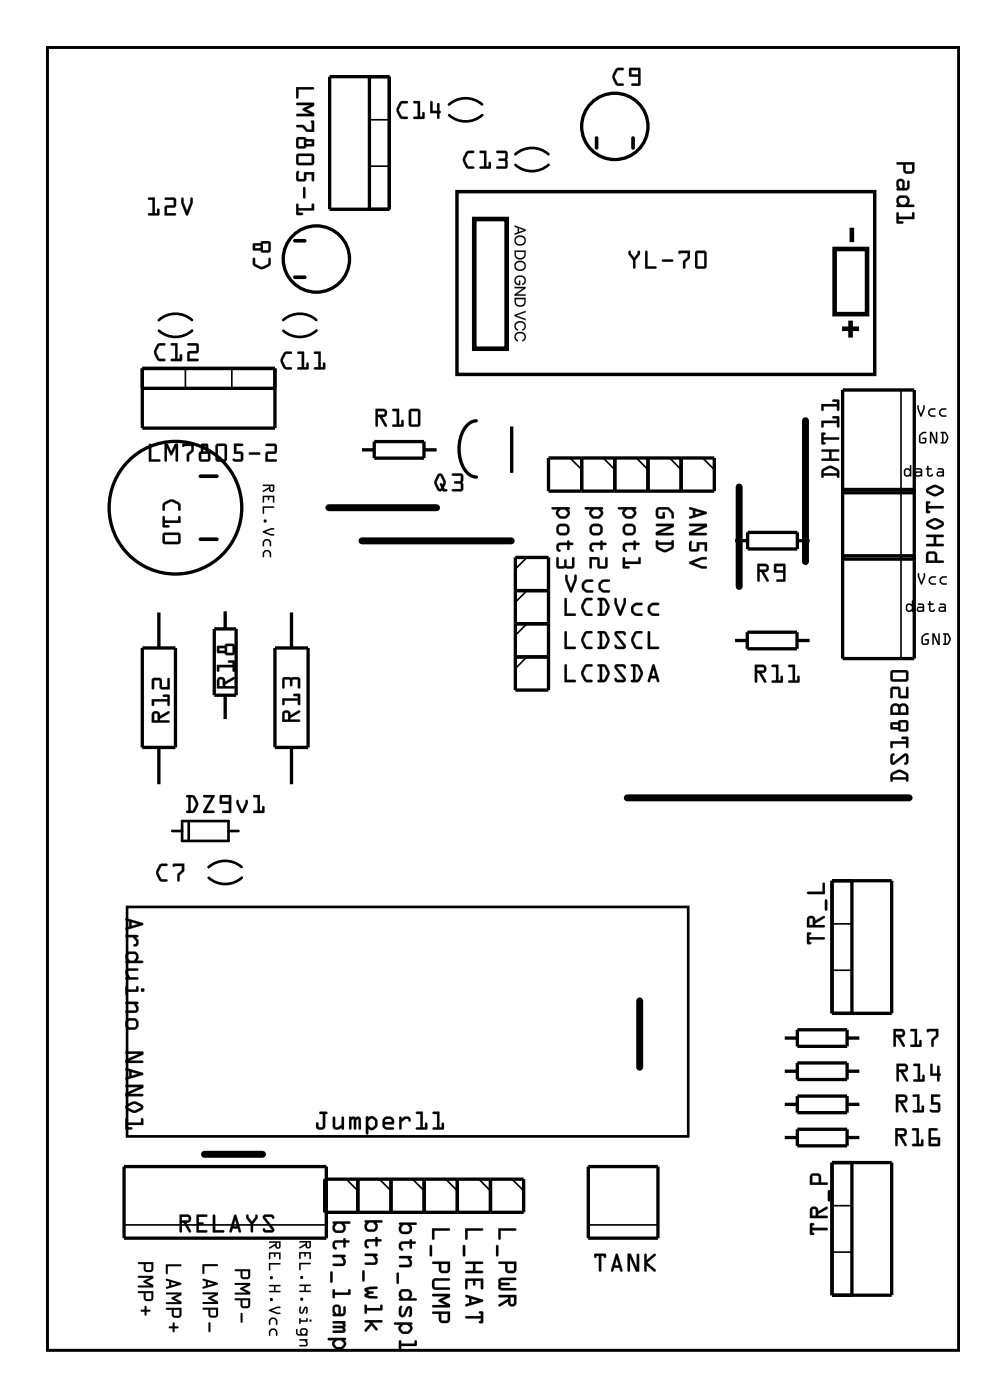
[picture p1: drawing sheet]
<svg xmlns="http://www.w3.org/2000/svg" width="77mm" height="107mm" viewBox="0 0 77 107" stroke-linecap="round" stroke-linejoin="round" font-family="sans-serif">
<g fill="none" stroke="#000" stroke-width=".2">
<path d="M3.6 3.6h69.8v99.8h-69.8zM36.9 8a1.9 1.9 0 0 0-2.5 0M36.9 8.8a1.9 1.9 0 0 1-2.5 0M42 11.8a1.9 1.9 0 0 0-2.5 0M42 12.6a1.9 1.9 0 0 1-2.5 0M14.7 24.5a1.9 1.9 0 0 0-2.5 0M14.7 25.3a1.9 1.9 0 0 1-2.5 0M24.2 24.5a1.9 1.9 0 0 0-2.5 0M24.2 25.3a1.9 1.9 0 0 1-2.5 0M9.7 69.5h43v17.6h-43zM13.2 63.7h.7M13.9 62.9h3.6v1.5h-3.6z"/>
<path d="M14.5 63v1.3M17.5 63.7h.8M18.5 66.4a1.9 1.9 0 0 0-2.5 0M18.5 67.2a1.9 1.9 0 0 1-2.5 0"/>
</g>
<g fill="#000">
<path d="M3.6 3.6h69.8v99.8h-69.8zM3.6 3.6v99.8h69.8v-99.8z"/>
<path d="M11.4 15.2v.1h.3v1l-.3 .1v.1h.8v-.5h-.1l-.1 .3h-.1v-1.2zM12.6 15.2l.1 .1h.6v.4l-.6 .1-.1 .7h.9l-.1-.2h-.6v-.4h.6v-.7zM13.9 15.2v.3l.3 .9 .2 .1 .4-1v-.3h-.2v.3l-.3 .7-.2-.7v-.3z"/>
<path d="M11.4 15.2v.1h.3v1l-.3 .1v.1h.8v-.5h-.1l-.1 .3h-.1l-.1-1.2zM11.4 15.2l.5-.1v1.2h.1l.1-.3h.1v.5h-.8v-.2h.3v-1h-.3zM12.6 15.2l.1 .1h.6v.4l-.6 .1-.1 .7h.9l-.1-.2h-.6v-.4l.6-.1v-.6zM12.6 15.2h.8v.7h-.6v.4h.6l.1 .2h-.9l.1-.7 .6-.1v-.4h-.6zM13.9 15.2v.3l.3 .9 .2 .1 .4-1v-.3h-.2v.3l-.3 .7-.2-.7v-.3zM13.9 15.2h.2v.3l.2 .7 .3-.7v-.3h.2v.3l-.4 1h-.2l-.3-1z"/>
<path d="M22.7 6.7v.8l.1 .1 .1-.1v-.6h1.1l.1-.1-.1-.1zM22.7 7.9l.1 .2h1l-.6 .3 .6 .3h-1l-.1 .2h1.3v-.2l-.5-.3 .5-.3v-.2zM22.7 9.6l.1 .2h.4l.3 .3h.6v-.8l-.1-.1-.2 .1 .1 .1v.5h-.3l-.3-.3zM22.9 10.7h.4v.5h-.4zM23.5 10.8h.4v.2h-.4zM22.7 10.5v.8l.6 .1 .2-.2h.5v-.5h-.5l-.2-.2zM22.9 11.9h1v.6h-1zM22.7 11.8v.8h1.3v-.8zM22.8 13.1l-.1 .2v.5l.6 .1 .2-.2v-.3h.4v.4l.1 .1 .1-.7h-.8v.5h-.4v-.5l-.1-.1zM23.2 14.3v.8l.1 .1 .1-.1v-.7zM22.7 15.6v.8l.1 .1h.3l.1-.1-.1-.1h-.2v-.2h1.2v-.4l-.1-.1-.1 .1v.2h-1l-.1-.3z"/>
<path d="M22.7 6.7v.8h.1h.1v-.7h1.1h.1l-.1-.1zM22.7 6.7h1.3l.1 .1-.1 .1h-1.1v.6l-.1 .1-.1-.1zM22.7 7.9l.1 .1 1 .1-.6 .3 .6 .3h-1l-.1 .2h1.3v-.2l-.6-.3 .6-.3v-.2zM22.7 7.9h1.4v.2l-.6 .3 .6 .3v.2h-1.4l.1-.2h1l-.6-.3 .6-.3h-1zM22.7 9.6l.1 .1h.4l.3 .4h.6v-.8l-.1-.1-.2 .1 .1 .1v.5h-.3l-.3-.3zM22.7 9.6h.6l.3 .3h.3v-.5l-.1-.1 .2-.1 .1 .1v.8h-.6l-.3-.3h-.4zM22.9 10.7h.4v.5h-.4zM22.9 10.7v.5h.4v-.5zM23.5 10.8h.4v.2h-.4zM23.5 10.8v.2h.4v-.2zM22.7 10.6v.7l.6 .1 .2-.2h.5v-.5h-.5l-.2-.2zM22.7 10.5h.6l.2 .2h.5v.5h-.5l-.2 .2-.6-.1zM22.9 11.9h1v.6h-1zM22.9 11.9v.6h1v-.6zM22.7 11.8v.8h1.3v-.8zM22.7 11.8h1.3v.8h-1.3zM22.8 13.1l-.1 .7 .6 .1 .2-.2v-.3h.4v.4l.1 .1 .1-.7h-.8v.5h-.4v-.5zM22.7 13.1h.1l.1 .1v.5h.4v-.5h.8l-.1 .7-.1-.1v-.4h-.4v.3l-.2 .2-.6-.1v-.5zM23.2 14.4v.7l.1 .1 .1-.1v-.7zM23.2 14.3l.2 .1v.7l-.1 .1-.1-.1zM22.7 15.6v.8l.1 .1h.3l.1-.1-.3-.1v-.2h1.1l.1-.4-.1-.1-.1 .1v.3h-1l-.1-.4zM22.7 15.6h.1l.1 .3h1v-.2l.1-.1 .1 .1v.4h-1.2v.2h.2l.1 .1-.1 .1h-.3l-.1-.1z"/>
<path d="M30.7 7.8a.78 .78 0 0 0 .1 1.3h.4l.1-.1-.1-.1h-.4l-.2-.5 .2-.5h.4l.1-.1-.1-.1zM31.7 7.8v.1h.3v1l-.3 .1v.1h.8v-.5h-.1l-.1 .3h-.1v-1.2zM33 7.8v.9h.5v.3l.1 .1 .1-.4 .1-.1-.1-.1-.1-.6-.1 .1v.5h-.4v-.7z"/>
<path d="M30.6 7.9a.76 .76 0 0 0 0 1.1l.2 .1h.4v-.2h-.4l-.3-.5 .3-.5h.4v-.1v-.1h-.4zM30.7 7.8l.5-.1 .1 .1-.1 .1-.4 .1-.2 .4 .2 .5 .4 .1v.1a.65 .65 0 0 1-.7-.2 .65 .65 0 0 1-.1-.7zM31.7 7.8v.1h.3v1l-.3 .1v.1h.8v-.5h-.1v.3h-.2v-1.1zM31.7 7.8l.5-.1v1.2h.1l.1-.3h.1v.5h-.8v-.1l.3-.1v-1h-.3zM33 7.8v.9h.5v.3l.1 .1 .1-.4 .1-.1-.1-.1-.1-.6-.1 .1v.5h-.4v-.7zM33 7.8h.1v.7h.4v-.5l.1-.1 .1 .6 .1 .1-.1 .1-.1 .4-.1-.1v-.3h-.5z"/>
<path d="M35.8 11.6a.78 .78 0 0 0 .1 1.3h.3l.1-.1-.1-.1h-.3l-.3-.5 .3-.5h.3l.1-.1-.1-.1zM36.8 11.6v.1h.3v1l-.3 .1v.1h.8v-.5h-.1l-.1 .3h-.1l-.1-1.1zM38 11.6l.1 .1h.6v.4h-.4l-.1 .1 .1 .1 .4 .1v.3h-.6l-.1 .2h.8v-1.3z"/>
<path d="M35.7 11.7a.76 .76 0 0 0 0 1.1l.2 .1h.4l-.1-.1-.3-.1-.3-.5 .3-.5h.3l.1-.1h-.1h-.3zM35.8 11.6l.4-.1 .1 .1-.1 .1-.4 .1-.2 .4 .2 .5 .5 .1v.1a.65 .65 0 0 1-.7-.2 .65 .65 0 0 1-.1-.6zM36.8 11.6v.1h.3v1.1h-.3v.1h.8v-.5h-.1l-.1 .4h-.2v-1.2zM36.7 11.6l.6-.1v1.2h.1v-.3h.2v.5h-.9v-.1l.4-.1v-1h-.4zM38 11.6l.1 .1h.6v.4l-.4 .1h-.1l.1 .1h.4v.5h-.6l-.1 .1h.8v-1.3zM38 11.6h.8v1.3h-.8l.1-.2h.6v-.3l-.4-.1-.1-.1 .1-.1h.4v-.4h-.6z"/>
<path d="M39.4 17.3v.1l.9 .3v-.1zM39.7 17.4v.5v-.1v-.4zM39.4 17.9v.1l.9-.4zM39.4 18.4a.42 .42 0 0 0 .8 0 .42 .42 0 0 0-.8 0zM39.5 18.4a.31 .31 0 0 1 .6 0 .31 .31 0 0 1-.6 0zM39.4 19.2v.3a.42 .42 0 0 0 .4 .4 .42 .42 0 0 0 .5-.4v-.3zM39.5 19.3h.7a.35 .35 0 0 1-.4 .5 .35 .35 0 0 1-.3-.5zM39.4 20.4a.42 .42 0 0 0 .8 0 .42 .42 0 0 0-.8 0zM39.5 20.4a.31 .31 0 0 1 .6 0 .31 .31 0 0 1-.6 0zM39.5 21.2a.37 .37 0 0 0-.1 .4 .37 .37 0 0 0 .4 .2v-.3v.2a.3 .3 0 0 1-.3-.4 .3 .3 0 0 1 .5-.1 .26 .26 0 0 1 .2 .3 .26 .26 0 0 1-.2 .2v.1a.41 .41 0 0 0 .2-.6 .41 .41 0 0 0-.7 0zM39.4 22v.1h.7l.1-.1-.8 .5v.2h.9v-.2h-.7l-.1 .1 .8-.5v-.1zM39.4 22.8v.3a.42 .42 0 0 0 .4 .4 .42 .42 0 0 0 .5-.4v-.3zM39.5 22.9h.7a.35 .35 0 0 1-.4 .5 .35 .35 0 0 1-.3-.5zM39.4 24.1v.1l.9 .3v-.1l-.8-.2 .8-.3v-.1zM39.5 24.7a.36 .36 0 0 0-.1 .4 .36 .36 0 0 0 .3 .2v-.1a.3 .3 0 0 1-.1-.4 .3 .3 0 0 1 .4-.1 .26 .26 0 0 1 .2 .3 .26 .26 0 0 1-.2 .2v.1a.4 .4 0 0 0 .2-.5 .4 .4 0 0 0-.6-.2zM39.5 25.5a.36 .36 0 0 0-.1 .4 .36 .36 0 0 0 .3 .3v-.2a.3 .3 0 0 1-.1-.4 .3 .3 0 0 1 .4 0 .26 .26 0 0 1 .2 .2 .26 .26 0 0 1-.2 .2v.2a.4 .4 0 0 0 .2-.6 .4 .4 0 0 0-.6-.1z"/>
<path d="M39.4 17.3v.1l.9 .3v-.1zM39.4 17.3l.9 .3v.1l-.9-.3zM39.7 17.4v.5v-.1v-.4zM39.7 17.4h.1v.4l-.1 .1zM39.4 17.9v.1l.9-.4zM39.4 17.9l.9-.3-.9 .4zM39.4 18.4a.41 .41 0 0 0 .8 0 .41 .41 0 0 0-.8 0zM39.4 18.4a.42 .42 0 0 1 .8 0 .42 .42 0 0 1-.8 0zM39.5 18.4a.32 .32 0 0 1 .6 0 .32 .32 0 0 1-.6 0zM39.5 18.4a.31 .31 0 0 0 .6 0 .31 .31 0 0 0-.6 0zM39.4 19.2v.3a.42 .42 0 0 0 .4 .4 .42 .42 0 0 0 .5-.4v-.3zM39.4 19.2h.9v.3a.43 .43 0 0 1-.5 .4 .43 .43 0 0 1-.4-.4zM39.5 19.3h.7a.35 .35 0 0 1-.4 .5 .34 .34 0 0 1-.3-.5zM39.5 19.3a.34 .34 0 0 0 .3 .5 .34 .34 0 0 0 .4-.5zM39.4 20.4a.41 .41 0 0 0 .8 0 .41 .41 0 0 0-.8 0zM39.4 20.4a.42 .42 0 0 1 .8 0 .42 .42 0 0 1-.8 0zM39.5 20.4a.32 .32 0 0 1 .6 0 .32 .32 0 0 1-.6 0zM39.5 20.3a.31 .31 0 0 0 .6 0 .31 .31 0 0 0-.6 0zM39.5 21.2a.36 .36 0 0 0-.1 .4 .36 .36 0 0 0 .4 .2v-.3v.2a.27 .27 0 0 1-.3-.2 .27 .27 0 0 1 .3-.3 .29 .29 0 0 1 .4 .1 .29 .29 0 0 1-.2 .4v.1a.41 .41 0 0 0 .2-.6 .41 .41 0 0 0-.7 0zM39.5 21.2a.42 .42 0 0 1 .7 0 .42 .42 0 0 1-.2 .6v-.1a.28 .28 0 0 0 .1-.4 .28 .28 0 0 0-.5 0 .28 .28 0 0 0 .1 .4h.1l-.1-.2h.2l-.1 .3a.37 .37 0 0 1-.4-.1 .37 .37 0 0 1 .1-.5zM39.4 22v.1h.7l.1-.1-.8 .5v.2h.9v-.2h-.7l-.1 .1 .8-.5v-.1zM39.4 22h.9v.1l-.8 .5 .1-.1h.7v.2h-.9v-.2l.8-.5-.1 .1h-.7zM39.4 22.8v.3a.42 .42 0 0 0 .4 .4 .42 .42 0 0 0 .5-.4v-.3zM39.4 22.8h.9v.3a.43 .43 0 0 1-.5 .4 .43 .43 0 0 1-.4-.4zM39.5 22.9h.7a.35 .35 0 0 1-.4 .5 .34 .34 0 0 1-.3-.5zM39.5 22.9a.34 .34 0 0 0 .3 .5 .34 .34 0 0 0 .4-.5zM39.4 24.1v.1l.9 .3v-.1l-.8-.2 .8-.3v-.1zM39.4 24.1l.9-.3v.1l-.8 .3 .8 .2v.1l-.9-.3zM39.5 24.7a.36 .36 0 0 0 .2 .6v-.1a.29 .29 0 0 1-.1-.4 .29 .29 0 0 1 .5 0 .29 .29 0 0 1-.1 .4v.1a.4 .4 0 0 0 .2-.5 .4 .4 0 0 0-.6-.1zM39.5 24.7a.42 .42 0 0 1 .7 0 .42 .42 0 0 1-.2 .6v-.1a.3 .3 0 0 0 .1-.4 .3 .3 0 0 0-.4-.1 .25 .25 0 0 0-.2 .3 .25 .25 0 0 0 .2 .2v.1a.35 .35 0 0 1-.2-.5zM39.5 25.5a.36 .36 0 0 0 .2 .7v-.1a.29 .29 0 0 1-.1-.5 .29 .29 0 0 1 .5 0 .29 .29 0 0 1-.1 .5v.1a.4 .4 0 0 0 .2-.6 .4 .4 0 0 0-.6-.1zM39.5 25.5a.42 .42 0 0 1 .7 0 .42 .42 0 0 1-.2 .7v-.2a.3 .3 0 0 0 .1-.4 .3 .3 0 0 0-.4 0 .25 .25 0 0 0-.2 .2 .25 .25 0 0 0 .2 .2v.2a.35 .35 0 0 1-.2-.6z"/>
<path d="M47.2 5.2a.78 .78 0 0 0 .2 1.4h.3l.1-.1-.1-.1h-.4l-.2-.6 .2-.4h.4l.1-.1-.1-.1zM48.2 5.2v.7h.7v.5h-.5v.1h.6v-1.3zM48.4 5.4h.5v.3h-.5z"/>
<path d="M47.1 5.3a.76 .76 0 0 0 0 1.1l.3 .2 .4-.1-.1-.1h-.4l-.2-.5 .2-.5h.4l.1-.1-.1-.1h-.3zM47.2 5.2h.5l.1 .1-.1 .1h-.4l-.2 .5 .2 .4 .5 .1v.2a.65 .65 0 0 1-.7-.2 .65 .65 0 0 1-.2-.7zM48.2 5.2v.6l.7 .1v.5h-.5v.1h.6v-1.3zM48.2 5.2h.8l.1 .1-.1 1.3h-.6a.1 .1 0 0 1-.1-.1 .1 .1 0 0 1 .1-.1h.5v-.5h-.7zM48.3 5.4h.6v.3h-.6zM48.4 5.4v.3h.5v-.3z"/>
<path d="M48.2 19.2l-.1 .3 .4 .4v.6l.1 .1 .1-.1v-.6l.3-.4v-.2l-.1-.1v.1l-.1 .1-.2 .3-.3-.3v-.1zM49.4 19.2v1.4h.9l-.1-.2h-.6v-1.1zM50.7 19.9l.1 .2h.7l.1-.1-.1-.1zM52 19.2v.2l.1 .1v-.1h.6v.3l-.4 .3v.5l.1 .1 .1-.1v-.4l.3-.3v-.6zM53.4 19.4h.5v1h-.5zM53.3 19.3v1.2h.8v-1.2z"/>
<path d="M48.2 19.2l-.1 .3 .4 .4v.6l.1 .1 .1-.1v-.6l.3-.4v-.2h-.1l-.1 .1-.2 .4-.3-.4v-.1zM48.2 19.2h.1v.2l.3 .3 .2-.3v-.2h.1l.1 .1v.2l-.3 .4v.6l-.1 .1-.1-.1v-.6l-.4-.4zM49.4 19.2v1.4l.9-.1-.1-.1h-.6v-1.1zM49.4 19.2l.2 .1v1.1h.6l.1 .2h-.9zM50.7 19.9l.1 .1h.7h.1l-.1-.1zM50.7 19.9h.8l.1 .1-.1 .1h-.7zM52 19.2l.1 .2h.6v.3l-.4 .3v.5l.1 .1 .1-.1v-.4l.3-.3v-.6zM52 19.2h.9l-.1 .6-.3 .3v.4l-.1 .1-.1-.1v-.5l.4-.3v-.3h-.6v.1l-.1-.1zM53.4 19.4h.6v1h-.6zM53.4 19.4v1h.5v-1zM53.3 19.3v1.2h.8v-1.2zM53.3 19.3h.8v1.2h-.8z"/>
<path d="M69.4 12.6h.5l-.1 .5h-.4zM68.7 12.5l.1 .1h.4v.6a.56 .56 0 0 0 .8 0v-.8zM68.9 13.9h.1l.1 .1v.3l-.1 .1-.2-.2zM68.7 13.8v.4l.1 .2-.1 .2 .8-.1a.67 .67 0 0 0 .1-.6h-.1v.5h-.2v-.4a.33 .33 0 0 0-.3-.3 .33 .33 0 0 0-.3 .1zM68.9 15.2h.4l.2 .1v.2l-.2 .2h-.3l-.2-.2zM68.8 15.1l-.1 .2 .1 .4-.1 .1h1.3v-.1h-.5l.2-.3-.1-.3a.64 .64 0 0 0-.8 0zM68.7 16.3v.7l.1 .1h.3l.1-.1h-.1h-.3v-.2h1.2v-.5h-.1v.3h-1.1v-.3z"/>
<path d="M69.4 12.6h.5l-.1 .5h-.4zM69.4 12.6v.5h.4l.1-.5zM68.7 12.5l.1 .1h.4v.6a.56 .56 0 0 0 .8 0v-.8zM68.7 12.4h1.3v.8a.57 .57 0 0 1-.8 0v-.6h-.4zM68.9 13.9h.1l.1 .1v.3l-.1 .1-.2-.2zM68.9 13.9l-.1 .3 .2 .2 .1-.1v-.3zM68.7 13.8a.51 .51 0 0 0 0 .6v.1l.1 .1 .7-.1a.67 .67 0 0 0 .1-.6h-.1v.5h-.2l-.1-.6-.2-.1zM68.7 13.8l.2-.1a.3 .3 0 0 1 .4 .3v.4h.2v-.5l.1-.1a.68 .68 0 0 1-.1 .7l-.8 .1 .1-.2-.1-.2zM68.9 15.2l.4-.1 .2 .2v.2l-.2 .2h-.3l-.2-.2zM68.9 15.2v.3l.1 .2h.3l.2-.2v-.2l-.2-.1zM68.8 15.1l-.1 .3 .1 .3h-.1v.1h1.3v-.1h-.5a.4 .4 0 0 0 .2-.4 .4 .4 0 0 0-.4-.3zM68.8 15.1a.67 .67 0 0 1 .8 0l.1 .3-.2 .3h.5v.1h-1.3v-.1h.1l-.1-.4zM68.7 16.3v.7l.1 .1h.3l.1-.1h-.4v-.2h1.2v-.5h-.1v.3h-1.1v-.3zM68.7 16.3h.1v.3h1.1v-.3l.1-.1v.1v.5h-1.2v.2l.3-.1 .1 .1-.1 .1h-.3l-.1-.1z"/>
<path d="M12.1 26.3a.78 .78 0 0 0 .2 1.4h.3l.1-.1-.1-.1h-.4l-.2-.6 .2-.4h.4l.1-.1-.1-.1zM13.1 26.3v.1l.3 .1v1h-.3v.1h.8v-.4h-.1v.3h-.2v-1.2zM14.4 26.3v.2h.6v.4h-.6l-.1 .8 .9-.1-.1-.1h-.6v-.4l.7-.1v-.7z"/>
<path d="M12 26.4a.76 .76 0 0 0 0 1.1l.3 .2 .3-.1v-.1h-.4l-.2-.5 .2-.5h.4l.1-.1-.1-.1h-.3zM12.1 26.3h.5l.1 .1-.1 .1h-.4l-.2 .5 .2 .4 .5 .1v.1a.65 .65 0 0 1-.7-.1 .65 .65 0 0 1-.2-.7zM13.1 26.3v.1l.3 .1v1h-.3v.1h.8v-.4h-.1v.3h-.2v-1.2zM13.1 26.3h.5v1.2h.2v-.3h.1v.4h-.8v-.1h.3v-1l-.3-.1zM14.4 26.3v.2h.7v.4h-.7l-.1 .8 .9-.1-.1-.1h-.6v-.4l.7-.1v-.7zM14.4 26.3h.8v.7l-.7 .1v.4h.6l.1 .1-.9 .1 .1-.8h.6v-.4h-.6z"/>
<path d="M11.4 34v1.4l.9-.1-.1-.1h-.6v-1.1zM12.6 34v1.3h.2v-1l.3 .6 .4-.6v1h.1v-1.3h-.2l-.3 .6-.3-.6zM14 34v.2h.1h.6v.3l-.4 .3v.5l.1 .1 .1-.1v-.4l.3-.3v-.6zM15.4 34.8h.5v.4h-.5zM15.6 34.2h.2v.4h-.2zM15.4 34v.6l-.2 .2 .1 .5h.8v-.5l-.2-.2v-.6zM16.7 34.2h.5v1h-.5zM16.6 34v1.3h.7v-1.3zM17.9 34v.8h.5v.4l-.5-.1-.1 .2 .2 .1 .6-.1v-.5l-.2-.2h-.3v-.4h.4l.1-.2zM19.1 34.7v.1h.7l.1-.1h-.1zM20.4 34v.2h.6v.4h-.6l-.1 .8 .9-.1-.1-.1h-.6v-.4l.7-.1v-.7z"/>
<path d="M11.4 34v1.4l.9-.1-.1-.1h-.6v-1.1zM11.4 34l.2 .1v1.1h.6l.1 .1-.9 .1zM12.6 34v1.3h.2v-1l.3 .6 .4-.6v1h.1v-1.3h-.2l-.3 .6-.3-.6zM12.6 34h.2l.3 .6 .3-.6h.2v1.3h-.2l.1-1-.4 .6-.3-.6v1h-.2zM14 34v.2h.1h.6v.3l-.4 .3v.5l.1 .1 .1-.1v-.4l.3-.3v-.6zM14 34h.8v.6l-.3 .3v.4l-.1 .1-.1-.1v-.5l.4-.3v-.3h-.6h-.1zM15.4 34.8h.5v.4h-.5zM15.4 34.8v.4h.5v-.4zM15.6 34.2h.2v.4h-.2zM15.6 34.2v.4h.2v-.4zM15.4 34v.6l-.2 .2 .1 .5h.8v-.5l-.2-.2v-.6zM15.4 34h.5v.6l.2 .2v.5h-.8l-.1-.5 .2-.2zM16.7 34.2h.5v1h-.5zM16.7 34.2v1h.5v-1zM16.6 34v1.3h.7v-1.3zM16.6 34h.7v1.3h-.7zM17.9 34v.8h.6v.4l-.6-.1-.1 .2 .2 .1 .6-.1v-.5l-.2-.2h-.3v-.4h.4l.1-.2zM17.9 34h.7l-.1 .2h-.4v.4h.3l.2 .2v.5l-.6 .1-.2-.1 .1-.2 .5 .1v-.4h-.5zM19.1 34.7v.1h.7l.1-.1h-.1zM19.1 34.7l.7-.1 .1 .1-.1 .1h-.7zM20.4 34v.2h.6v.4h-.6l-.1 .8 .9-.1-.1-.1h-.6v-.4l.7-.1v-.7zM20.4 34h.8v.7l-.7 .1v.4h.6l.1 .1-.9 .1 .1-.8h.6v-.4h-.6z"/>
<path d="M12.5 38.6v.4v.1l.1-.1v-.3l.5-.3 .5 .3v.3l.2 .1a.56 .56 0 0 0-.1-.6 .8 .8 0 0 0-1.2 .1zM12.5 39.6v.7v.1h.4l.1-.1-.1-.1h-.3v-.1l1.2-.1v-.4l-.1-.1-.1 .1v.3h-1v-.3zM12.6 41h1v.5h-1zM12.5 40.9v.7h1.3v-.7z"/>
<path d="M12.6 38.5l-.1 .2v.3v.1l.1-.1v-.3l.5-.3 .5 .3 .1 .3 .1 .1v-.4l-.1-.2a.76 .76 0 0 0-1.1 0zM12.5 38.6l.6-.4 .6 .3a.56 .56 0 0 1 .1 .6h-.1l-.1-.5-.5-.2-.4 .2-.1 .4-.1 .1-.1-.1zM12.5 39.6v.7v.1h.4l.1-.1-.4-.1v-.2h1.2v-.4l-.1-.1v.1v.3h-1.1v-.3zM12.5 39.5h.1v.4h1v-.3l.1-.1 .1 .1v.5h-1.2v.1h.3l.1 .1-.1 .1h-.4l-.1-.1zM12.6 41h1.1v.5h-1.1zM12.6 41v.5h1v-.5zM12.5 40.9v.7h1.3v-.7zM12.5 40.8h1.3v.8h-1.3z"/>
<path d="M19.4 19.8a.56 .56 0 0 0 .1 .6 .78 .78 0 0 0 1.2-.2v-.4l-.1-.1v.1l-.1 .4-.5 .2-.4-.2-.1-.4zM20.1 18.6h.5v.6h-.5zM19.5 18.8h.5v.2h-.5zM19.4 18.7v.5h.6l.1 .1h.6v-.8h-.6l-.1 .1z"/>
<path d="M19.4 19.8v.4l.1 .2a.76 .76 0 0 0 1.1 0l.1-.2v-.4h-.1v.4l-.5 .3-.6-.3v-.4zM19.4 19.8h.1l.1 .4 .5 .2 .4-.2 .1-.4h.1a.65 .65 0 0 1-.1 .6 .65 .65 0 0 1-.7 .2l-.4-.2a.56 .56 0 0 1-.1-.6zM20.1 18.6h.5v.6h-.5zM20.1 18.6v.6h.5v-.6zM19.5 18.8h.5v.2h-.5zM19.5 18.8v.2h.5v-.2zM19.4 18.7v.5h.6l.1 .1h.6v-.8h-.6l-.1 .1zM19.4 18.7l.6-.1 .1-.1h.6v.8l-.6 .1-.1-.2h-.6z"/>
<path d="M20.7 37.2h.2l-.1 .4-.1-.1zM20.1 37.1l.1 .1h.4l-.5 .5 .5-.2 .1 .1h.3v-.5zM20.1 38v.5h.1v-.4h.3l.1 .2v-.2h.3v.4h.1v-.5zM20.1 38.8l.1 .6v-.5l.8-.1zM20.2 39.8v.2h.2v-.2zM20.1 40.7l.1 .1 .6 .2h.2l-.7-.3 .7-.1v-.1h-.2zM20.2 41.4l-.1 .1v.3h.1v-.3l.2-.1h.2l.1 .1v.3h.1v-.2l-.2-.2zM20.2 42.2l-.1 .1v.4h.1v-.3l.2-.2 .2 .1 .1 .1v.3h.1v-.3l-.2-.2z"/>
<path d="M20.7 37.2h.2l-.1 .4-.1-.1zM20.7 37.2v.3l.1 .1 .1-.4zM20.1 37.1l.1 .1h.4l-.5 .5 .5-.2 .1 .1h.3v-.5zM20.1 37.1h.9v.5h-.3l-.1-.1-.5 .2v-.1l.5-.3v-.1h-.4zM20.1 38v.5h.1v-.4h.3l.1 .2v-.2h.3v.4h.1v-.5zM20.1 38h.9v.5h-.1v-.4h-.3v.2l-.1-.2h-.3v.4h-.1zM20.1 38.8l.1 .6v-.5l.8-.1zM20.1 38.8h.9l-.8 .1v.5zM20.2 39.8v.2h.2v-.2zM20.2 39.8h.2v.2h-.2zM20.1 40.7l.1 .1 .6 .2h.2l-.7-.3 .7-.1v-.1h-.2zM20.1 40.7l.6-.2h.3v.1l-.7 .1 .7 .3h-.2l-.6-.2zM20.2 41.4l-.1 .1v.3h.1v-.3l.2-.1h.1l.1 .1 .1 .3h.1v-.2l-.2-.2zM20.2 41.4l.2-.1 .2 .1 .2 .2v.2h-.1v-.3l-.2-.1h-.2l-.1 .1v.3h-.1v-.3zM20.2 42.2l-.1 .1v.4h.1v-.3l.2-.2h.1l.1 .2 .1 .2 .1 .1v-.3l-.2-.2zM20.2 42.2l.2-.1 .2 .1 .2 .2v.3h-.1v-.3l-.1-.1-.2-.1-.2 .2v.3h-.1v-.4z"/>
<path d="M21.8 27a.78 .78 0 0 0 .2 1.3h.3l.1-.1-.1-.1h-.4l-.2-.5 .2-.5h.4l.1-.1-.1-.1zM22.8 27v.1h.3v1l-.3 .1v.1h.8v-.5h-.1v.3h-.2v-1.2zM24.1 27v.1h.3v1l-.3 .1v.1h.8v-.5h-.1l-.1 .3h-.1v-1.2z"/>
<path d="M21.7 27.1a.76 .76 0 0 0 0 1.1l.3 .1h.3v-.2h-.4l-.2-.5 .2-.5h.4l.1-.1-.1-.1h-.3zM21.8 27l.5-.1 .1 .1-.1 .1-.4 .1-.2 .4 .2 .5h.4v.2a.65 .65 0 0 1-.6-.2 .65 .65 0 0 1-.2-.7zM22.8 27v.1h.3v1l-.3 .1v.1h.8v-.5h-.1v.3h-.2v-1.2zM22.8 27l.5-.1v1.2h.2v-.3h.1v.5h-.8v-.2h.3v-1h-.3zM24.1 27v.1h.3v1l-.3 .1v.1h.8v-.5h-.1l-.1 .3h-.1v-1.2zM24.1 27l.5-.1v1.2h.1l.1-.3h.1v.5h-.8v-.2h.3v-1h-.3z"/>
<path d="M28.9 31.5h.5l.1 .2-.1 .1h-.5zM28.8 31.3v1.4l.1-.1v-.7h.2l.4 .7 .1 .1-.3-.8a.32 .32 0 0 0 .3-.2 .32 .32 0 0 0-.2-.4zM30.1 31.3v.2h.3v1h-.3v.2h.8v-.5h-.1l-.1 .3h-.1v-1.2zM31.5 31.5h.5v1h-.5zM31.4 31.4v1.2h.7v-1.2z"/>
<path d="M28.9 31.5h.5l.1 .2-.1 .1h-.5zM28.9 31.5v.3h.5l.1-.1-.1-.2zM28.8 31.3v1.4l.1-.1v-.7h.2l.4 .7 .1 .1-.3-.8a.31 .31 0 0 0 .3-.2 .31 .31 0 0 0-.2-.4zM28.8 31.3h.6a.32 .32 0 0 1 .3 .4 .32 .32 0 0 1-.4 .2l.3 .7v.1h-.1l-.4-.8h-.2l.1 .7-.2 .1zM30.1 31.3v.2h.3v1h-.3v.2h.8v-.5h-.1l-.1 .3h-.1v-1.2zM30.1 31.3h.5v1.2h.1l.1-.3h.1v.5h-.8v-.2h.3v-1h-.3zM31.5 31.5h.5v1h-.5zM31.5 31.5v1h.5v-1zM31.4 31.4v1.2h.7v-1.2zM31.4 31.4h.7v1.2h-.7z"/>
<path d="M33.7 36.4l.1 .1 .2 .5-.1 .2-.1-.2-.1 .1 .1 .2-.1 .2-.3-.5zM33.7 36.5l-.2 .5 .2 .5 .1-.2-.1-.2 .1-.1 .1 .1 .1-.1zM33.6 36.3l-.3 .7 .2 .5a.22 .22 0 0 0 .4 0v.1h.3v-.1h-.1l-.1-.2 .1-.4-.2-.5-.2-.1zM33.6 36.3h.2l.3 .6-.1 .4 .1 .2 .2 .1-.1 .1h-.3v-.1a.23 .23 0 0 1-.4-.1l-.2-.5zM34.6 36.3l.1 .1h.6v.4l-.4 .1-.1 .1h.1l.4 .1v.4h-.6l-.1 .1h.8v-1.3zM34.6 36.3h.8v1.3h-.8l.1-.1h.6v-.4h-.4l-.1-.1 .1-.1 .4-.1v-.4l-.6 .1z"/>
<path d="M33.7 36.5l.3 .5-.1 .1-.1-.1-.1 .1 .1 .2-.1 .2-.3-.5zM33.6 36.3a.79 .79 0 0 0 .1 1.3l.2-.1v.1h.3h.1l-.3-.3 .1-.3-.2-.6-.2-.1zM34.6 36.3l.1 .1h.6v.4l-.4 .1-.1 .1h.1l.4 .1v.4h-.6l-.1 .1h.8v-1.3z"/>
<path d="M42.3 38.9v.1h.4a.41 .41 0 0 0-.1 .5 .41 .41 0 0 0 .4 .2 .5 .5 0 0 0 .6-.6l-.1-.1 .2-.1-.1-.1zM42.9 39.1l.1-.1h.3l.2 .3-.2 .2h-.4l-.1-.2zM42.8 40.4h.6v.4h-.6zM42.7 40.2l-.1 .3a.42 .42 0 0 0 .3 .5h.4a.46 .46 0 0 0 .3-.4 .46 .46 0 0 0-.3-.5zM42.7 41.7l-.1 .4 .2 .2 .1-.1-.1-.2v-.2h.6v.2l.1 .1 .1-.1v-.2h.2l.1-.1-.3-.1-.1-.2-.1 .2h-.5zM42.6 42.7l.1 .8h1.2l.1-.8-.2 .1v.6l-.4-.1v-.4h-.1h-.1v.4l-.4 .1v-.6z"/>
<path d="M42.3 38.9v.1h.4l-.1 .1a.5 .5 0 0 0 .5 .6 .5 .5 0 0 0 .5-.5l-.1-.2 .1-.1zM42.3 38.9h1.3v.1h-.1a.33 .33 0 0 1 0 .5l-.2 .2h-.3l-.2-.1a.36 .36 0 0 1-.1-.6h-.4zM42.9 39.1l.1-.1h.3l.2 .3-.2 .2h-.4l-.1-.2zM42.9 39.1l-.1 .2 .1 .2h.4l.2-.3-.2-.2zM42.8 40.4h.6v.4h-.6zM42.9 40.4v.4h.5v-.4zM42.7 40.2l-.1 .3a.41 .41 0 0 0 .3 .5h.4a.45 .45 0 0 0 .3-.4 .45 .45 0 0 0-.3-.5zM42.6 40.6a.51 .51 0 0 1 1 0 .51 .51 0 0 1-1 0zM42.7 41.7l-.1 .4 .2 .2 .1-.1-.1-.2v-.2l.7-.1v.3v.1l.1-.1v-.3h.3l-.3-.1-.1-.2v.2zM42.6 41.7l.3-.1h.5l.1-.2 .1 .2h.3v.1l-.3 .1v.2l-.1 .1-.1-.1v-.2h-.6v.2l.2 .2a.21 .21 0 0 1-.3 0 .21 .21 0 0 1-.1-.2zM42.7 42.7v.8h1.2l.1-.8-.2 .1v.6h-.4v-.5h-.1h-.1v.5h-.4v-.6zM42.6 42.7l.2 .1v.6l.4-.1v-.4l.1-.1 .1 .1v.4l.4 .1v-.6l.2-.1-.1 .8h-1.2z"/>
<path d="M44.8 38.9l.1 .1h.4a.41 .41 0 0 0-.1 .5 .41 .41 0 0 0 .3 .2 .5 .5 0 0 0 .7-.6l-.1-.1 .1-.1-.1-.1zM45.4 39.1l.1-.1h.3l.2 .3-.2 .2h-.3l-.2-.2zM45.4 40.4h.5v.4h-.5zM45.3 40.2l-.1 .3a.42 .42 0 0 0 .3 .5h.3a.46 .46 0 0 0 .4-.4 .46 .46 0 0 0-.4-.5zM45.2 41.7v.4l.2 .2 .1-.1-.2-.2 .1-.2h.6v.2l.1 .1 .1-.1v-.2h.2l.1-.1-.3-.1-.1-.2-.1 .2h-.6zM45.2 42.7v.8h.1v-.6h.5v.6h.7v-.8l-.1 .1v.6h-.5v-.7z"/>
<path d="M44.8 38.9l.1 .1h.4l-.1 .1a.5 .5 0 0 0 .5 .6 .5 .5 0 0 0 .5-.5l-.2-.2 .2-.1h-.1zM44.8 38.9h1.4v.1h-.1a.33 .33 0 0 1 0 .5l-.2 .2h-.4l-.2-.1a.36 .36 0 0 1 0-.6h-.4zM45.4 39.1l.1-.1h.3l.2 .3-.2 .2h-.3l-.2-.2zM45.5 39.1l-.2 .2 .2 .2h.4l.1-.3-.2-.2zM45.4 40.4h.5v.4h-.5zM45.4 40.4v.4h.5v-.4zM45.3 40.2l-.1 .3a.41 .41 0 0 0 .3 .5h.3a.45 .45 0 0 0 .4-.4 .45 .45 0 0 0-.4-.5zM45.2 40.6a.51 .51 0 0 1 1 0 .51 .51 0 0 1-1 0zM45.2 41.7v.4l.2 .2 .1-.1-.2-.2 .1-.2 .6-.1v.3l.1 .1 .1-.1v-.3h.3l-.3-.1-.1-.2-.1 .2zM45.2 41.7l.2-.1h.6l.1-.2 .1 .2h.2v.1l-.2 .1v.2l-.1 .1-.1-.1v-.2h-.6l-.1 .2 .2 .2a.21 .21 0 0 1-.2 0 .21 .21 0 0 1-.1-.2zM45.2 42.7v.8h.1v-.7h.5v.7h.7v-.8l-.1 .1v.6h-.5v-.7zM45.2 42.7h.7v.7h.5l-.1-.6 .2-.1v.8h-.7v-.6h-.5v.6h-.1z"/>
<path d="M47.4 38.9v.1h.4a.41 .41 0 0 0-.1 .5 .41 .41 0 0 0 .4 .2 .5 .5 0 0 0 .6-.6l-.1-.1 .1-.1-.1-.1zM47.9 39.1l.1-.1h.3l.3 .3-.2 .2h-.4l-.2-.2zM47.9 40.4h.6v.4h-.6zM47.8 40.2l-.1 .3a.42 .42 0 0 0 .3 .5h.4a.46 .46 0 0 0 .3-.4 .46 .46 0 0 0-.3-.5zM47.7 41.7v.4l.2 .2 .1-.1-.1-.2v-.2h.6v.2l.1 .1 .1-.1v-.2h.2l.1-.1-.3-.1-.1-.2-.1 .2h-.5zM47.7 42.7v.8l.1 .1h.3l.1-.1-.1-.1h-.2v-.2h1.2v-.4l-.1-.1-.1 .1v.2h-1v-.3z"/>
<path d="M47.4 38.9v.1h.4l-.1 .1a.5 .5 0 0 0 .5 .6 .5 .5 0 0 0 .5-.5l-.1-.2 .1-.1h-.1zM47.3 38.9h1.4v.1h-.1a.33 .33 0 0 1 0 .5l-.2 .2h-.3l-.3-.1a.36 .36 0 0 1 0-.6h-.4zM47.9 39.1l.1-.1h.4l.2 .3-.2 .2h-.4l-.2-.2zM48 39.1l-.1 .2 .1 .2h.4l.1-.3-.2-.2zM47.9 40.4h.6v.4h-.6zM47.9 40.4v.4h.6v-.4zM47.8 40.2l-.1 .3a.41 .41 0 0 0 .3 .5h.4a.45 .45 0 0 0 .3-.4 .45 .45 0 0 0-.3-.5zM47.7 40.6a.51 .51 0 0 1 1 0 .51 .51 0 0 1-1 0zM47.8 41.7l-.1 .4 .2 .2 .1-.1-.1-.2v-.2l.6-.1v.3l.1 .1 .1-.1v-.3h.3l-.3-.1-.1-.2-.1 .2zM47.7 41.7l.3-.1h.5l.1-.2 .1 .2h.3v.1l-.3 .1v.2l-.1 .1-.1-.1v-.2h-.6v.2l.1 .2a.21 .21 0 0 1-.2 0 .21 .21 0 0 1-.1-.2zM47.7 42.7v.8h.1h.3h.1l-.3-.1v-.2h1.2v-.4l-.1-.1-.1 .1v.2h-1l-.1-.3zM47.7 42.7h.2v.3h1v-.2l.1-.1 .1 .1v.4h-1.2v.2h.2l.1 .1-.1 .1h-.3l-.1-.1z"/>
<path d="M50.3 39a.63 .63 0 0 0 .1 .7h.4l.1-.1v-.3l-.1-.1v.4l-.4-.1v-.5h.7l.3 .3v.3l.1 .1a.58 .58 0 0 0-.4-.8h-.6zM50.3 39l.1-.1a1.24 1.24 0 0 1 .9 0l.3 .4v.3l-.1 .1-.1-.1v-.3l-.2-.2h-.8v.4h.1h.3v-.2h.1v.4a.58 .58 0 0 1-.6-.1zM50.3 40.2v.1h1l-1 .4v.3h1.3l-.1-.2h-1l1.1-.4v-.3zM50.3 40.1h1.3v.3l-1 .4h.9l.1 .2h-1.4l.1-.2 1-.5h-1zM50.4 41.7h1v.1l-.5 .3-.4-.2zM50.4 41.7l.1 .2 .4 .2 .5-.2v-.2zM50.3 41.4l-.1 .4 .2 .3a.8 .8 0 0 0 1.2-.1v-.6h-.1l-.1 .2h-1v-.2zM50.3 41.4h.1v.1h1v-.1h.2v.6l-.6 .3h-.3l-.4-.3z"/>
<path d="M50.3 39a.63 .63 0 0 0 .1 .7h.4l.1-.1v-.3l-.1-.1v.1v.2h-.4v-.4l.7-.1 .3 .3v.3l.1 .1a.58 .58 0 0 0-.4-.9h-.6zM50.3 40.1v.2h1l-1.1 .5v.2h1.4l-.1-.2h-.9l1-.4v-.3zM50.4 41.7h1v.1l-.5 .3-.4-.2zM50.3 41.4l-.1 .4a.72 .72 0 0 0 .9 .5 .72 .72 0 0 0 .5-.8l-.1-.1-.1 .1h-1v-.1z"/>
<path d="M53.2 39.1l.6 .2-.6 .1zM53.3 39.1v.3l.4-.1zM52.8 38.9v.1l.3 .1v.4l-.3 .1v.1l1.3-.4v-.1zM52.8 38.9l1.3 .3v.1l-1.3 .4v-.1l.3-.1v-.4l-.3-.1zM52.8 40.2l.1 .1h.9l-1 .4v.3h1.3v-.2h-1l1-.4v-.3zM52.8 40.1h1.4v.3l-1.1 .4h1v.2h-1.3v-.2l1-.5h-.9zM52.8 41.5v.7h.6l.1-.1v-.4h.5v.5h.1l.1-.7h-.8v.6h-.5l.1-.6zM52.8 41.5l.1-.1 .1 .1v.6h.4v-.6h.8l-.1 .7h-.1v-.5h-.4v.4l-.2 .2-.6-.1v-.6zM52.8 43.1v.1l.9 .4 .4-.1-1-.4 .7-.3h.3v-.1h-.4zM52.8 43.1l.9-.4h.4v.1l-.3 .1-.7 .2 .7 .3h.3l.1 .1-.1 .1h-.4l-.9-.4z"/>
<path d="M53.3 39.1l.5 .2-.5 .1zM52.8 38.9v.1l.3 .1v.4l-.3 .1v.1l1.3-.4v-.1zM52.8 40.1l.1 .2h.9l-1 .5v.2h1.3v-.2h-1l1-.4v-.3zM52.8 41.5v.1v.6h.6l.2-.1v-.4h.4v.5h.1l.1-.7h-.8v.6h-.4v-.6l-.1-.1zM52.8 43.1v.1l.9 .4h.4l.1-.1-1.1-.4 .7-.2 .3-.1v-.1h-.4z"/>
<path d="M63.1 36.1l.6-.2 .4 .2v.2h-1zM63.1 36.1v.2h1v-.2l-.4-.2h-.2zM63 36l-.1 .6h.2v-.2h1l.1 .2 .1-.1v-.4l-.2-.2a.8 .8 0 0 0-1.1 .1zM62.9 36l.6-.3h.3l.5 .3v.5l-.1 .1-.1-.2h-1l-.1 .2-.1-.1zM62.9 34.5l.1 .1h.5v.5h-.5l-.1 .2h1.4l-.1-.2h-.5v-.5h.5l.1-.1zM62.9 34.4h1.4l-.1 .2h-.5v.5h.5l.1 .2h-1.4l.1-.2h.5v-.5h-.5zM62.9 33.2v.8h.1h.2l-.1-.1v-.2h1.1l.1-.1-.1-.1h-1.1v-.2l.1-.1v-.1zM62.9 33.2h.3v.1h-.1v.2h1.1l.1 .1-.1 .1h-1.1v.2l.1 .1-.2 .1-.1-.1zM62.9 32.2v.5h.1h.1v-.3h1v.3h.2v-.7l-.1-.1h-.4v.1h.3v.2zM62.9 32.2h1.2v-.1h-.3l-.1-.1 .1-.1h.4l.1 .1v.7h-.2v-.3h-1v.3l-.1 .1-.1-.1zM62.9 31v.4l.1 .1 .1-.1v-.3h1v.3h.2v-.7l-.1-.1h-.4v.1l.3 .1v.2zM62.9 31h1.2v-.2h-.3l-.1-.1 .1-.1h.4l.1 .1v.7l-.2 .1v-.4h-1v.3l-.1 .1-.1-.1z"/>
<path d="M63.1 36.1l.6-.2 .4 .2v.2h-1zM63 36l-.1 .5 .1 .1 .1-.2h1l.1 .2 .1-.1v-.4a.78 .78 0 0 0-1.3-.1zM62.9 34.5l.1 .1h.5v.5h-.5l-.1 .2h1.4l-.1-.2h-.5v-.5h.5l.1-.1zM62.9 33.2v.8h.1h.2l-.1-.1v-.2h1.1l.1-.1-.1-.1h-1.1v-.2h.1v-.1zM62.9 32.2v.5l.1 .1 .1-.1v-.3h1v.3h.2v-.7l-.1-.1h-.4v.1v.1h.3v.1zM62.9 31v.4l.1 .1 .1-.1v-.3h1v.4l.2-.1v-.7l-.1-.1h-.4v.1v.1h.3v.2z"/>
<path d="M69.4 36h.2l.1 .1v.2l-.1 .1-.3-.1zM69.4 36v.3l.2 .1 .1-.1v-.2l-.1-.1zM69.3 35.9l-.1 .2 .1 .3 .5 .1v-.9l-.1 .1v.2h-.2zM69.3 35.9h.2h.2v-.2l.1-.1v.9h-.1v-.1a.27 .27 0 0 1-.5-.1zM70.2 36.2h.3v.1l-.3 .1zM70.2 36.2v.2l.3-.1v-.1zM70.2 35.9v.1h.3v.1l-.4 .1v.3h.5v-.6zM70.2 35.9h.4v.6h-.5v-.3l.4-.1v-.1h-.3zM71 35.7v.2h-.1l.1 .1v.3l.1 .2h.3l.1-.2-.4 .1v-.4h.3v-.1h-.3v-.2zM71 35.7h.1v.2h.3l-.3 .1v.4l.4-.1-.1 .2h-.3l-.1-.2v-.3l-.1-.1h.1zM71.9 36.2h.2l.1 .1-.3 .1zM71.9 36.2v.2l.3-.1-.1-.1zM71.8 35.9l.1 .1h.3v.1l-.4 .1v.3h.5v-.6zM71.8 35.9h.5v.6h-.5v-.3l.4-.1v-.1h-.3z"/>
<path d="M69.4 36h.2l.1 .1v.2l-.1 .1-.3-.1zM69.3 35.9l-.1 .2 .1 .3 .5 .1v-.9l-.1 .1v.2h-.2zM70.2 36.2h.3v.1l-.3 .1zM70.2 35.9v.1h.3v.1l-.4 .1v.3h.5v-.6zM71 35.7v.2h-.1l.1 .1v.3l.1 .2h.3l.1-.2-.4 .1v-.4l.3-.1h-.3v-.2zM71.9 36.2h.2l.1 .1-.3 .1zM71.8 35.9l.1 .1h.3v.1l-.4 .1v.3h.5v-.6z"/>
<path d="M70.3 31v.3l.2 .6h.1l.2-.6v-.2l-.1-.1-.2 .7-.1-.6zM71.2 31.4a.32 .32 0 0 0 .2 .5h.3l-.4-.1-.1-.1v-.2l.5-.2h-.3zM72 31.4a.32 .32 0 0 0 .2 .5h.3l-.3-.1-.1-.1-.1-.2 .5-.2h-.3z"/>
<path d="M70.3 31v.3l.2 .6h.1l.2-.6v-.2l-.1-.1-.2 .7-.1-.6zM70.3 31l.1 .1 .1 .6 .2-.7 .1 .1v.2l-.2 .6h-.1l-.2-.6zM71.2 31.4a.32 .32 0 0 0 .2 .5h.3l-.4-.1-.1-.1v-.2l.5-.2h-.3zM71.2 31.4l.2-.1h.3v.1h-.4l-.1 .1v.2l.1 .1h.4v.1h-.4l-.1-.1-.1-.1zM72 31.4a.32 .32 0 0 0 .2 .5h.3l-.3-.1-.2-.1v-.2l.5-.2h-.3zM72 31.4l.2-.1h.3v.1h-.3l-.2 .1 .1 .2 .1 .1h.3v.1h-.4l-.1-.1-.1-.1z"/>
<path d="M70.4 33.3v.6h.5v-.4h-.2v.1h.1v.2l-.2 .1-.1-.5 .2-.2h.2v-.1h-.2zM71.2 33.1v.9l.1-.1v-.6l.3 .7h.2v-.9h-.1v.7l-.3-.7zM72.3 33.2h.1l.1 .3-.2 .4zM72.1 33.1l.1 .1v.7h-.2l.1 .1a.46 .46 0 0 0 .5-.5 .46 .46 0 0 0-.5-.4z"/>
<path d="M70.4 33.3v.6h.5v-.4h-.2v.1h.1v.2l-.2 .1-.1-.5 .2-.2h.2v-.1h-.2zM70.4 33.3l.3-.2h.2v.1h-.2l-.2 .2 .1 .5 .2-.1v-.2h-.1v-.1h.2v.4h-.5zM71.2 33.1v.9l.1-.1v-.6l.3 .7h.2v-.9h-.1v.7l-.3-.7zM71.2 33.1h.2l.3 .7v-.7h.1v.9h-.2l-.3-.7v.6l-.1 .1zM72.3 33.2h.1l.1 .3-.2 .4zM72.3 33.2v.7l.2-.4-.1-.3zM72.1 33.1l.1 .1v.7l-.1 .1h.2l.2-.1a.47 .47 0 0 0 .1-.6 .47 .47 0 0 0-.5-.2zM72.1 33.1h.3l.2 .3v.2l-.2 .4h-.3l.1-.1v-.7z"/>
<path d="M11.8 54.7h.3v.5h-.3zM11.8 54.7v.5h.3l-.1-.5zM11.8 54.5l-.2 .2v.6h1.4l-.1-.1h-.7v-.1l.8-.5v-.1l-.8 .3a.31 .31 0 0 0-.1-.3 .31 .31 0 0 0-.3 0zM11.7 54.6a.33 .33 0 0 1 .4-.1 .33 .33 0 0 1 .2 .3l.6-.3h.1v.2l-.7 .4v.1h.6l.1 .1-1.4 .1zM11.6 53.6v.4l.1 .1 .1-.1v-.3h1l.1 .4 .1-.1v-.7l-.1-.1h-.3l-.1 .1 .3 .1v.2zM11.6 53.6h1.2v-.2h-.2l-.1-.1 .1-.1h.3l.1 .1v.7l-.2 .1v-.4h-1v.3l-.1 .1-.1-.1zM11.7 52v.8l.1-.1v-.6h.4l.1 .6 .7 .1v-.8h-.2v.6h-.4l-.1-.6zM11.7 52h.7v.6h.4v-.6l.2-.1v.9h-.7l-.1-.7h-.4v.6l-.2 .1z"/>
<path d="M11.8 54.7h.2l.1 .5h-.3zM11.8 54.5l-.2 .2v.7l1.4-.1-.1-.1h-.6v-.1l.7-.5v-.1l-.7 .3a.32 .32 0 0 0-.2-.3 .32 .32 0 0 0-.3 0zM11.6 53.6v.4l.1 .1 .1-.1v-.3h1v.4l.2-.1v-.7l-.1-.1h-.3l-.1 .1 .1 .1h.2v.2zM11.7 52v.8l.1-.1v-.6h.4l.1 .7h.7v-.8h-.2v.6h-.4l-.1-.6z"/>
<path d="M16.8 52.1h.2l.1 .5h-.3zM16.8 52.1v.5h.3l-.1-.5zM16.8 51.9l-.2 .2v.6h1.4l-.1-.1h-.7v-.2l.7-.4 .1-.1-.8 .3a.31 .31 0 0 0-.1-.3 .31 .31 0 0 0-.3 0zM16.7 51.9h.2a.3 .3 0 0 1 .3 .3l.7-.3h.1v.1l-.8 .4v.2h.7l.1 .1h-1.4v-.6zM16.6 50.9v.5l.1 .1 .1-.1v-.3h1v.3h.2v-.7l-.1-.1h-.4v.1l.3 .1v.1zM16.6 50.9h1.2v-.1h-.3l-.1-.1 .1-.1h.4l.1 .1v.7h-.2v-.3h-1v.3l-.1 .1-.1-.1zM17.4 49.5h.4v.5h-.4zM17.4 49.5v.5h.4v-.5zM16.8 49.6h.4v.3h-.4zM16.8 49.7v.2h.4v-.2zM16.6 49.5v.5h.6l.2 .2 .5-.1v-.7l-.5-.1-.2 .2zM16.6 49.5h.6l.2-.2 .5 .1v.7l-.5 .1-.2-.2h-.6z"/>
<path d="M16.8 52.1h.2l.1 .5h-.3zM16.8 51.9l-.2 .2v.6h1.4l-.1-.1h-.7v-.2l.7-.4 .1-.1-.8 .3a.32 .32 0 0 0-.1-.3 .32 .32 0 0 0-.3 0zM16.6 50.9v.5l.1 .1 .1-.1v-.3h1v.3h.2v-.7l-.1-.1h-.4v.1v.1h.3v.1zM17.4 49.5h.4v.5h-.4zM16.8 49.7h.4v.2h-.4zM16.6 49.5v.5h.6l.2 .2 .5-.1v-.7l-.5-.1-.2 .2z"/>
<path d="M21.8 54.6h.2l.1 .5h-.3zM21.8 54.6v.5h.3l-.1-.5zM21.8 54.5l-.2 .2v.6h1.4l-.1-.2h-.7v-.1l.7-.4 .1-.1-.8 .3a.31 .31 0 0 0-.1-.3 .31 .31 0 0 0-.3 0zM21.6 54.5a.33 .33 0 0 1 .4-.1 .33 .33 0 0 1 .2 .4l.7-.4h.1v.2l-.8 .4v.1h.7l.1 .2h-1.4zM21.6 53.5v.4l.1 .1 .1-.1v-.2h1v.3l.2-.1v-.7h-.1h-.4l.3 .1v.2zM21.6 53.5h1.2v-.2h-.3l-.1-.1 .1-.1h.4l.1 .1v.7l-.2 .1v-.3h-1v.2l-.1 .1-.1-.1zM21.7 51.9l-.1 .8h.2v-.7l.4 .1v.4l.1 .1 .1-.1v-.4l.4-.1v.7h.2l-.1-.8zM21.7 51.9h1.2l.1 .8h-.2v-.7l-.4 .1v.4l-.1 .1-.1-.1v-.4l-.4-.1v.7h-.2z"/>
<path d="M21.8 54.6h.2l.1 .5h-.3zM21.7 54.6l-.1 .7h1.4l-.1-.2h-.7v-.1l.7-.4 .1-.2-.8 .4a.32 .32 0 0 0-.2-.4 .32 .32 0 0 0-.3 .2zM21.6 53.5v.4l.1 .1 .1-.1v-.2h1v.3l.2-.1v-.7l-.1-.1h-.4v.1v.1h.3v.2zM21.7 51.9l-.1 .8h.2v-.7l.4 .1v.4l.1 .1 .1-.1v-.4l.4-.1v.7h.2l-.1-.8z"/>
<path d="M43.3 44v.4l.3 .9 .2 .1 .4-1v-.3l-.2-.1v.4l-.3 .7-.2-.7v-.3zM44.7 44.6a.49 .49 0 0 0 .3 .8h.4v-.1v-.1h-.5l-.1-.2v-.3l.2-.1 .4-.1v-.1a.69 .69 0 0 0-.7 .2zM45.9 44.6a.49 .49 0 0 0 .4 .8h.3l.1-.1-.1-.1h-.4l-.2-.2v-.3l.2-.1 .5-.1v-.1a.69 .69 0 0 0-.8 .2z"/>
<path d="M43.3 44v.4l.4 .9 .1 .1 .4-1v-.3l-.2-.1v.4l-.3 .7-.2-.7v-.3zM43.3 44l.2 .1v.3l.2 .7 .3-.7v-.4l.2 .1v.3l-.4 1-.2-.1-.3-.9zM44.7 44.6a.49 .49 0 0 0 .3 .8h.4v-.1v-.1h-.5l-.2-.2v-.3l.3-.1 .4-.1v-.1a.68 .68 0 0 0-.7 .2zM44.7 44.6a.7 .7 0 0 1 .7-.2v.1l-.4 .1-.2 .2v.3l.2 .1h.4v.2h-.5l-.2-.2-.1-.2zM45.9 44.6a.49 .49 0 0 0 .4 .8h.3l.1-.1-.1-.1h-.4l-.2-.2v-.3l.2-.1 .5-.1v-.1a.68 .68 0 0 0-.8 .2zM45.9 44.6a.7 .7 0 0 1 .8-.2v.1l-.5 .1-.2 .2 .1 .3 .1 .1h.5l-.1 .2h-.4l-.3-.2-.1-.2z"/>
<path d="M43.3 45.8l-.1 1.4h.9l-.1-.2h-.6v-1.1zM44.8 45.8a.78 .78 0 0 0 .2 1.4h.3l.1-.1-.1-.1h-.4l-.2-.6 .2-.4h.4l.1-.1-.1-.1zM46.1 46h.2l.2 .5-.3 .5h-.1zM45.8 45.8v.2h.1v1l-.1 .1 .1 .1h.3a.72 .72 0 0 0 .5-.9 .72 .72 0 0 0-.8-.5zM47.1 45.8v.4l.3 .9 .2 .1 .3-1v-.3l-.1-.1v.4l-.3 .6-.3-.6v-.3zM48.4 46.4a.49 .49 0 0 0 .4 .8h.3l.1-.1-.1-.1h-.4l-.2-.2v-.3l.2-.1 .5-.1v-.1a.69 .69 0 0 0-.8 .2zM49.7 46.4a.49 .49 0 0 0 .3 .8h.4l.1-.1-.1-.1h-.4l-.2-.2v-.3l.2-.1 .5-.1v-.1a.69 .69 0 0 0-.8 .2z"/>
<path d="M43.3 45.8v1.4l.8-.1-.1-.1h-.6v-1.1zM43.3 45.8l.1 .1v1.1h.6l.1 .2h-.9zM44.7 45.9v.1a.76 .76 0 0 0 0 1l.3 .2 .4-.1-.1-.1h-.4l-.2-.5 .2-.5h.4l.1-.1-.1-.1h-.3zM44.8 45.8h.5l.1 .1-.1 .1h-.4l-.2 .5 .2 .5h.5v.2a.65 .65 0 0 1-.7-.2 .65 .65 0 0 1-.1-.7zM46.1 46h.2l.2 .5-.3 .5h-.1zM46.1 46v1h.2l.2-.5-.2-.5zM45.8 45.8v.2h.1v1h-.1v.1l.4 .1 .3-.2a.8 .8 0 0 0-.1-1.2zM45.8 45.8h.6l.3 .5v.3l-.3 .5-.6 .1v-.2h.1v-1h-.1zM47.1 45.8v.4l.3 .9 .2 .1 .3-1v-.3l-.1-.1v.4l-.3 .7-.3-.7v-.3zM47.1 45.8l.2 .1-.1 .3 .3 .6 .3-.6v-.4l.2 .1v.3l-.4 1-.2-.1-.3-.9zM48.4 46.4a.49 .49 0 0 0 .4 .8h.3l.1-.1-.1-.1h-.4l-.2-.2v-.3l.2-.1 .5-.1v-.1a.68 .68 0 0 0-.8 .2zM48.4 46.4a.7 .7 0 0 1 .8-.2v.1l-.5 .1-.2 .2 .1 .2 .1 .2h.5l-.1 .2h-.4l-.3-.2-.1-.2zM49.7 46.4a.49 .49 0 0 0 .3 .8h.4l.1-.1-.1-.1h-.4l-.2-.2v-.3l.2-.1 .5-.1v-.1a.68 .68 0 0 0-.8 .2zM49.7 46.4a.7 .7 0 0 1 .8-.2v.1l-.5 .1-.2 .2v.2l.2 .2h.5l-.1 .2h-.5l-.2-.2-.1-.2z"/>
<path d="M43.3 50.9l-.1 1.4 .9-.1-.1-.1h-.6v-1.1zM44.8 50.9a.78 .78 0 0 0 .2 1.4h.3l.1-.1-.1-.1h-.4l-.2-.6 .2-.4h.4l.1-.1-.1-.1zM46.1 51.1h.2l.2 .5-.3 .5h-.1zM45.8 50.9v.1l.1 .1v1l-.1 .1 .1 .1h.3a.72 .72 0 0 0 .5-.9 .72 .72 0 0 0-.8-.5zM47.1 50.9v.3l.7 .9h-.5l-.1-.2-.1 .1v.2l.2 .1 .6-.1v-.3l-.7-.8h.5l.2 .1v-.1v-.1l-.2-.1zM48.7 51.1h.2l.2 .5-.3 .5h-.1zM48.3 50.9l.1 .1 .1 .1v1l-.2 .1 .1 .1h.4a.72 .72 0 0 0 .4-.9 .72 .72 0 0 0-.8-.5zM50.1 51.3l.1 .5h-.3zM50 50.9l-.4 1.3h.2l.1-.2h.4l.1 .3 .1-.1-.4-1.3z"/>
<path d="M43.3 50.9v1.3h.8l-.1-.1h-.6v-1.1zM43.3 50.9l.1 .1v1.1h.6l.1 .1-.9 .1zM44.7 51a.76 .76 0 0 0 0 1.1l.3 .1h.4l-.1-.1h-.4l-.2-.5 .2-.5h.4l.1-.1-.1-.1h-.3zM44.8 50.9h.5l.1 .1-.1 .1h-.4l-.2 .5 .2 .4 .5 .1v.1a.65 .65 0 0 1-.7-.1 .65 .65 0 0 1-.1-.7zM46.1 51.1h.2l.2 .5-.3 .5h-.1zM46.1 51.1v1l.2-.1 .2-.4-.2-.5zM45.8 50.9v.1l.1 .1v1h-.1v.1h.4l.3-.1a.8 .8 0 0 0-.1-1.2zM45.8 50.9h.6l.3 .5v.3l-.3 .5h-.6v-.1h.1v-1h-.1zM47.1 50.9v.3l.7 .9h-.5l-.1-.2-.1 .1v.2h.2h.6v-.3l-.7-.8h.5l.2 .1v-.1v-.1l-.2-.1zM47.1 50.9h.6h.2l.1 .2-.1 .1-.2-.1h-.5l.7 .8v.3l-.6 .1-.2-.1v-.2l.1-.1 .1 .2h.5l-.7-.9zM48.7 51.1h.2l.2 .5-.3 .5h-.1zM48.7 51.1v1l.2-.1 .2-.4-.2-.5zM48.3 50.9l.1 .1 .1 .1v1h-.1l-.1 .1h.5l.2-.1a.8 .8 0 0 0-.1-1.2zM48.3 50.9h.6l.3 .5v.3l-.3 .5h-.6l.1-.1h.1v-1h-.2zM50.1 51.3l.1 .5h-.3zM50 51.3l-.1 .5h.3zM50 50.9l-.4 1.3h.2l.1-.3h.4l.1 .3 .1-.1-.4-1.2zM50 50.9h.2l.3 1.3-.1 .1-.1-.3h-.4l-.2 .3-.1-.1z"/>
<path d="M43.3 48.4l-.1 1.3h.9l-.1-.2h-.6v-1.1zM44.8 48.4a.78 .78 0 0 0 .2 1.3h.3l.1-.1-.1-.1h-.4l-.2-.5 .2-.5h.4l.1-.1-.1-.1zM46.1 48.5l.2 .1 .2 .4-.3 .5h-.1zM45.8 48.4v.1h.1v1l-.1 .1 .1 .1h.3a.72 .72 0 0 0 .5-.8 .72 .72 0 0 0-.8-.6zM47.1 48.4v.3l.7 .8h-.5l-.1-.1-.1 .1v.1l.2 .1h.6v-.3l-.7-.8 .5-.1 .2 .2v-.1v-.2l-.2-.1zM48.7 48.4a.78 .78 0 0 0 .1 1.3h.3l.1-.1-.1-.1h-.3l-.3-.5 .3-.5h.3l.1-.1-.1-.1zM49.6 48.4v1.3h.9l-.1-.2h-.6v-1.1z"/>
<path d="M43.3 48.4v1.3h.8l-.1-.2h-.6v-1.1zM43.3 48.4h.1v1.1h.6l.1 .2h-.9zM44.7 48.5a.76 .76 0 0 0 0 1.1l.3 .1h.4l-.1-.2h-.4l-.2-.5 .2-.5h.4l.1-.1h-.1h-.3zM44.8 48.4l.5-.1 .1 .1-.1 .1-.4 .1-.2 .4 .2 .5 .5 .1v.1a.65 .65 0 0 1-.7-.2 .65 .65 0 0 1-.1-.7zM46.1 48.5l.2 .1 .2 .4-.3 .5h-.1zM46.1 48.5v1h.2l.2-.5-.2-.4zM45.8 48.4v.1h.1v1l-.1 .1v.1h.4l.3-.1a.8 .8 0 0 0-.1-1.2zM45.8 48.4h.6l.3 .4v.3l-.3 .6h-.6v-.2h.1v-1h-.1zM47.1 48.4v.3l.7 .8h-.5l-.1-.1-.1 .1v.1l.2 .1h.6v-.3l-.7-.8 .5-.1 .2 .2v-.1v-.2h-.2zM47.1 48.4l.6-.1 .2 .1 .1 .2-.1 .1-.2-.2-.5 .1 .7 .8v.3h-.6h-.2v-.2l.1-.1 .1 .1h.5l-.7-.8zM48.6 48.5a.76 .76 0 0 0 0 1.1l.2 .1h.4l-.1-.2h-.3l-.3-.5 .3-.5h.3l.1-.1h-.1h-.3zM48.7 48.4l.4-.1 .1 .1-.1 .1-.4 .1-.2 .4 .2 .5 .5 .1v.1a.65 .65 0 0 1-.7-.2 .65 .65 0 0 1-.1-.7zM49.7 48.4l-.1 1.3h.9l-.1-.2h-.6v-1.1zM49.6 48.4h.2v1.1h.6l.1 .2h-.9z"/>
<path d="M58 51.1h.4l.1 .2-.1 .1h-.4zM57.8 50.9v1.4l.2-.1v-.7h.1l.4 .8h.2l-.4-.8a.32 .32 0 0 0 .4-.2 .32 .32 0 0 0-.3-.4zM59.1 50.9v.2h.3v1h-.3v.2h.8v-.5h-.1v.3h-.2v-1.2zM60.4 50.9v.2h.3v1h-.3v.2h.8v-.5h-.1v.3h-.2v-1.2z"/>
<path d="M58 51.1h.4l.1 .2-.1 .1h-.4zM58 51.1v.3h.4l.1-.1-.1-.2zM57.8 50.9l.1 1.4 .1-.1v-.7h.1l.4 .8h.2l-.4-.8a.31 .31 0 0 0 .4-.2 .31 .31 0 0 0-.3-.4zM57.8 50.9h.6a.32 .32 0 0 1 .3 .4 .32 .32 0 0 1-.4 .2l.4 .7v.1h-.2l-.4-.8h-.1v.7l-.2 .1zM59.1 51v.1h.4v1l-.4 .1v.1h.8v-.5h-.1v.3h-.2v-1.2zM59.1 50.9h.5v1.2h.2v-.3h.2v.5h-.9v-.2h.3v-1h-.3zM60.4 51v.1h.3v1l-.3 .1v.1h.8v-.5h-.1v.3h-.2v-1.2zM60.4 50.9h.5v1.2h.2v-.3h.1v.5h-.8v-.2h.3v-1h-.3z"/>
<path d="M58.2 43.4h.4l.1 .1-.1 .1h-.4zM58 43.2v1.3h.2v-.7h.1l.4 .7h.2l-.4-.7a.32 .32 0 0 0 .4-.2 .32 .32 0 0 0-.3-.4zM59.3 43.2v.6l.7 .1v.5h-.5v.1h.6v-1.3zM59.5 43.4h.5v.3h-.5z"/>
<path d="M58.2 43.4h.4l.1 .1-.1 .1h-.4zM58.2 43.4v.2h.4l.1-.1-.1-.1zM58 43.2v1.3h.2v-.7h.1l.4 .7h.2l-.4-.7a.31 .31 0 0 0 .4-.2 .31 .31 0 0 0-.3-.4zM58 43.2h.6a.32 .32 0 0 1 .3 .3 .32 .32 0 0 1-.4 .3l.4 .6v.1h-.2l-.4-.7h-.1v.7h-.2zM59.3 43.2v.6l.7 .1v.5h-.5v.1h.6v-1.3zM59.3 43.2h.8l.1 .1-.1 1.2-.6 .1a.1 .1 0 0 1 0-.1 .1 .1 0 0 1 0-.1h.5v-.5l-.7-.1zM59.5 43.4h.5v.3h-.5zM59.5 43.4v.3h.5v-.3z"/>
<path d="M68.4 59.4l.5-.3 .5 .3v.1h-1zM68.4 59.3v.2h1v-.2l-.4-.1h-.2zM68.3 59.3l-.1 .6 .2-.1v-.1h1l.1 .2 .1-.1v-.4l-.2-.2a.8 .8 0 0 0-1.1 .1zM68.2 59.3l.6-.3h.3l.4 .3 .1 .5-.1 .1-.1-.2h-1l-.1 .2-.1-.1zM68.3 57.8l-.1 .1 .1 .6h.2l.9-.6v.4l-.1 .2v.1l.2-.1 .1-.2-.1-.5h-.2l-.9 .6v-.5l.1-.1-.1-.1zM68.3 57.8l.1-.1 .1 .1-.1 .1v.5l.8-.7 .3 .1 .1 .5-.1 .2-.2 .1-.1-.1 .2-.2v-.4l-.9 .7-.2-.1-.1-.6zM68.2 56.8v.4l.1 .1 .1-.1v-.2h1v.3l.2-.1v-.7l-.1-.1h-.4v.1l.3 .1v.2zM68.2 56.8h1.2v-.2h-.3l-.1-.1 .1-.1h.4l.1 .1v.7l-.2 .1v-.3h-1v.2l-.1 .1-.1-.1zM69 55.3h.4v.6h-.4zM69 55.3v.6h.4v-.6zM68.4 55.5h.4v.2h-.4zM68.4 55.5v.2h.4v-.2zM68.2 55.4v.4l.6 .1 .2 .1h.5v-.8h-.5l-.2 .1zM68.2 55.3h.6l.2-.1h.5v.8h-.5l-.2-.1h-.6zM69 54.1h.4v.5h-.4zM69 54.1v.5h.4l-.1-.5zM68.4 54.1h.4v.5h-.4zM68.4 54.1v.5h.4l-.1-.5zM68.3 54l-.1 .2v.6l1.4-.1a.82 .82 0 0 0-.2-.8 .4 .4 0 0 0-.5 .1l-.3-.1zM68.3 54l.3-.1 .3 .1a.39 .39 0 0 1 .6 .1l.1 .7h-1.4v-.6zM68.3 52.7l-.1 .8 .2-.1v-.6h.4l.1 .6 .7 .1-.1-.9-.1 .1v.6h-.4l-.1-.6zM68.3 52.7h.6l.1 .6h.4v-.6l.2-.1v.9l-.8-.1v-.6h-.4v.6l-.2 .1zM68.4 51.5h1v.5h-1zM68.4 51.5v.5h1v-.5zM68.3 51.4v.8h1.2v-.8zM68.2 51.4h1.3v.8h-1.3z"/>
<path d="M68.4 59.4l.5-.3 .5 .3v.1h-1zM68.2 59.3v.5l.1 .1 .1-.2h1l.1 .2 .1-.1v-.4a.78 .78 0 0 0-1.4-.1zM68.3 57.8l-.1 .1 .1 .6h.2l.9-.6v.4l-.1 .2v.1l.2-.1 .1-.2-.1-.5h-.2l-.9 .6v-.5l.1-.1-.1-.1zM68.2 56.8v.4l.1 .1 .1-.1v-.2h1v.3l.2-.1v-.7l-.1-.1h-.4l-.1 .1 .1 .1h.3v.2zM69 55.3h.4v.6h-.4zM68.4 55.5h.4v.2h-.4zM68.2 55.3v.6h.6l.2 .1h.5v-.8h-.5l-.2 .1zM69 54.1h.3l.1 .5h-.4zM68.4 54.1h.3l.1 .5h-.4zM68.3 54l-.1 .2v.6l1.4-.1a.82 .82 0 0 0-.2-.8h-.4l-.1 .1-.3-.1zM68.3 52.7l-.1 .8 .2-.1v-.6h.4l.1 .6 .7 .1v-.9l-.2 .1v.6h-.4l-.1-.6zM68.4 51.5h1v.5h-1zM68.3 51.4v.8h1.2v-.8z"/>
<path d="M69.5 46.4l.2-.1 .1 .2v.1l-.1 .2-.2-.1zM69.5 46.4v.3l.2 .1 .1-.2v-.1l-.1-.2zM69.5 46.3l-.1 .1v.4l.5 .1v-.9h-.1v.3l-.1-.1zM69.5 46.3l.2-.1 .1 .1v-.3h.1l.1 .8-.1 .1-.1-.1a.27 .27 0 0 1-.4-.1zM70.3 46.6h.3l.1 .1-.3 .1zM70.3 46.6l.1 .2 .3-.1-.1-.1zM70.3 46.2l.1 .1 .3 .1v.1h-.4v.3l.5 .1-.1-.6zM70.3 46.2l.4 .1 .1 .6-.5-.1v-.3h.4v-.1l-.3-.1zM71.2 46v.2l-.1 .1h.1v.4v.1l.3 .1 .1-.2h-.3v-.4h.2v-.1h-.2v-.2zM71.2 46h.1v.2l.2 .1h-.2v.4h.3l-.1 .2-.3-.1v-.1v-.4h-.1l.1-.1zM72 46.6h.3v.1l-.2 .1zM72 46.6l.1 .2 .2-.1v-.1zM72 46.2v.1l.3 .1v.1h-.4v.3l.5 .1v-.6zM72 46.2l.4 .1v.6l-.5-.1v-.3h.4v-.1l-.3-.1z"/>
<path d="M69.5 46.4l.2-.1 .1 .2v.1l-.1 .2-.2-.1zM69.5 46.3l-.1 .1v.4l.5 .1v-.9h-.1v.3l-.1-.1zM70.3 46.6h.3l.1 .1-.3 .1zM70.3 46.2l.1 .1 .3 .1v.1h-.4v.3l.5 .1-.1-.6zM71.2 46v.2l-.1 .1h.1v.4v.1l.3 .1 .1-.2h-.3v-.4h.2l-.2-.1v-.2zM72 46.6h.3v.1l-.2 .1zM72 46.2v.1l.3 .1v.1h-.4v.3l.5 .1v-.6z"/>
<path d="M70.3 43.9v.3l.2 .6h.1l.3-.6v-.2l-.1-.1-.2 .7-.2-.6zM71.2 44.3a.32 .32 0 0 0 .2 .5l.3-.1h-.3l-.1-.1v-.2l.4-.2-.3-.1zM72 44.3a.32 .32 0 0 0 .2 .5l.3-.1h-.3l-.1-.1v-.2l.4-.2-.3-.1z"/>
<path d="M70.3 43.9v.3l.2 .6h.1l.3-.6v-.2l-.1-.1-.2 .7-.2-.6zM70.3 43.9l.1 .1 .2 .6 .2-.7 .1 .1v.2l-.3 .6h-.1l-.2-.6zM71.2 44.3a.32 .32 0 0 0 .2 .5l.3-.1h-.3l-.1-.1v-.2l.4-.2-.3-.1zM71.2 44.3l.2-.2 .3 .1-.3 .1-.2 .1 .1 .2 .1 .1h.3v.1h-.4l-.1-.1-.1-.2zM72 44.3a.32 .32 0 0 0 .2 .5l.3-.1h-.3l-.1-.1v-.2l.4-.2-.3-.1zM72 44.3l.2-.2 .3 .1-.3 .1-.1 .1v.1l.1 .2h.3v.1h-.3l-.2-.1v-.2z"/>
<path d="M70.6 48.7v.7h.5v-.4h-.3v.1h.2v.1l-.2 .1-.1-.4 .2-.3h.2v-.1h-.3zM71.4 48.5v.9l.1-.1v-.6l.3 .7h.2v-.9l-.1 .1v.6l-.3-.7zM72.5 48.6l.1 .1 .1 .3-.2 .3zM72.2 48.5l.1 .1v.7h-.1l.1 .1a.46 .46 0 0 0 .5-.5 .46 .46 0 0 0-.6-.4z"/>
<path d="M70.6 48.7v.7h.5v-.4h-.3v.1h.2v.1l-.2 .1-.1-.4 .2-.3h.2v-.1h-.3zM70.6 48.7l.2-.2h.3v.1h-.2l-.2 .3 .1 .4 .2-.1v-.1h-.2v-.1h.3v.4h-.5zM71.4 48.5v.9l.1-.1v-.6l.3 .7h.2v-.9l-.1 .1v.6l-.3-.7zM71.4 48.5h.2l.3 .7v-.6l.1-.1v.9h-.2l-.3-.7v.6l-.1 .1zM72.5 48.6l.1 .1 .1 .3-.2 .3zM72.5 48.6v.7l.2-.3-.1-.3zM72.2 48.5l.1 .1v.7l-.1 .1h.3l.2-.1a.47 .47 0 0 0 .1-.6 .47 .47 0 0 0-.6-.2zM72.2 48.5h.4l.2 .3v.2l-.2 .4h-.4l.1-.1v-.7z"/>
<path d="M71.1 42.4h.5v.5h-.5zM71.1 42.5v.4h.5v-.4zM71.1 42.3l-.2 .2v.6h1.4l-.1-.2h-.4l-.1-.5a.6 .6 0 0 0-.6-.1zM71.1 42.3a.61 .61 0 0 1 .7 .1v.5h.4l.1 .2h-1.4v-.6zM71 41v.1h.5v.6h-.5v.1h1.3l-.1-.1h-.5v-.6h.5l.1-.1zM71 41h1.3l-.1 .1h-.5v.6h.5l.1 .1h-1.3v-.1h.5v-.6h-.5zM71.1 39.9a.22 .22 0 0 0 0 .4l.5 .3 .6-.3a.23 .23 0 0 0 0-.4l-.6-.2zM71 40l.6-.3 .6 .2a.23 .23 0 0 1 .1 .2 .23 .23 0 0 1-.1 .2l-.5 .3h-.2l-.5-.3zM71.1 40.1l.5-.2 .5 .2-.5 .3-.5-.2zM71.1 40.1v.1l.5 .2 .5-.3-.5-.2zM71 38.4l-.1 .8 .1 .1 .2-.1-.1-.1v-.2h1.1h.1l-.1-.1h-1.1v-.2l.1-.1v-.1zM70.9 38.4h.3v.2h-.1v.2h1.1l.1 .1-.1 .1-1.1-.1v.2l.2 .1-.3 .1-.1-.1zM71.1 37.4a.22 .22 0 0 0 0 .4l.5 .2 .6-.2a.23 .23 0 0 0 0-.4l-.6-.3zM71 37.5l.6-.4 .6 .3a.23 .23 0 0 1 .1 .2 .23 .23 0 0 1-.1 .2l-.5 .2h-.2l-.5-.3zM71.1 37.5l.5-.2 .5 .3-.5 .2-.5-.2zM71.1 37.5v.1l.5 .2 .5-.2-.5-.3z"/>
<path d="M71.1 42.4h.5v.5h-.5zM71.1 42.3l-.2 .2v.6h1.4l-.1-.2h-.4l-.1-.5a.61 .61 0 0 0-.6-.1zM71 41v.1h.5v.6h-.5v.1h1.3l-.1-.1h-.5v-.6h.5l.1-.1zM71 40l-.1 .1a.79 .79 0 0 0 1.4 .2v-.2a.79 .79 0 0 0-1.3-.1zM71.1 40.1l.5-.2 .5 .2-.5 .3zM71 38.4l-.1 .8 .1 .1 .3-.1-.2-.1v-.2h1.1h.1l-.1-.1h-1.1v-.2h.1v-.2zM71 37.5l-.1 .1a.79 .79 0 0 0 1.4 .1v-.1a.79 .79 0 0 0-1.3-.1zM71.1 37.6l.5-.3 .5 .3-.5 .2z"/>
<path d="M10.1 70.6l.5 .2-.5 .1zM10.1 70.6v.3l.5-.1zM9.6 70.4l.1 .1 .2 .1v.4l-.2 .1-.1 .1 1.4-.4-.1-.1zM9.6 70.4l1.3 .3 .1 .1-1.4 .4v-.1l.3-.1v-.4l-.3-.1zM9.6 71.7l.1 .1h.5l.2 .3v.2l-.2 .1 .1 .1a.35 .35 0 0 0 .3-.5l-.2-.2h.2l-.1-.2zM9.6 71.6h1v.2h-.2l.2 .3a.31 .31 0 0 1-.3 .4l-.1-.1 .2-.1v-.2l-.2-.3h-.5zM9.8 73.1h.5l.1 .1v.2l-.2 .2h-.2l-.2-.2zM9.8 73.1v.3l.2 .2h.2l.2-.2v-.2l-.1-.1zM9.7 73l-.1 .4 .1 .2h-.1v.1l1.3 .1 .1-.1-.1-.1h-.4a.4 .4 0 0 0 .1-.4 .4 .4 0 0 0-.3-.3zM9.7 73a.67 .67 0 0 1 .8 0l.1 .4-.1 .2h.4l.1 .2h-1.4v-.2h.1l-.1-.4zM9.7 74.3l-.1 .3 .2 .3h-.2v.1h1l-.1-.1h-.5l-.2-.3 .1-.2h.6l.1-.2h-.7zM9.7 74.2h.9l-.1 .2h-.7v.2l.2 .3h.5l.1 .1h-1v-.1h.2l-.2-.4zM10.8 75.8a.13 .13 0 0 0 .2 0 .13 .13 0 0 0-.2 0zM10.8 75.8a.15 .15 0 0 1 .3 0 .15 .15 0 0 1-.3 0zM9.6 75.6v.5l.1 .1 .1-.2h.7l.1-.1v-.3l-.1-.1-.1 .3h-.6l-.1-.2zM9.6 75.6h.2v.2h.6v-.2l.1-.1 .1 .1v.3l-.1 .1h-.7v.1l-.1 .1-.1-.1zM9.6 76.8l.1 .1h.5l.2 .3-.1 .2h-.6l-.1 .2h.7a.4 .4 0 0 0 .1-.7h.2v-.1zM9.6 76.8h1v.1h-.1l.1 .3a.3 .3 0 0 1-.3 .4h-.7l.1-.2h.7v-.2l-.2-.3h-.5zM9.8 78.2h.6v.5l-.6-.1zM9.8 78.2v.4h.6v-.4zM9.7 78.1l-.1 .2a.41 .41 0 0 0 .3 .6h.4a.45 .45 0 0 0 .3-.5 .45 .45 0 0 0-.3-.4zM9.6 78.5a.51 .51 0 0 1 1 0 .51 .51 0 0 1-1 0zM9.6 80.6l.1 .1h1l-1.1 .5v.2h1.3v-.1l-1-.1 1.1-.4v-.2zM9.6 80.6l1.4-.1v.3l-1.1 .4h1l.1 .2h-1.4v-.2l1.1-.5h-1zM10.1 82.1l.5 .2-.5 .1zM10.1 82.1v.3l.5-.1zM9.6 81.8l.1 .2 .2 .1v.4h-.2l-.1 .2 1.4-.4-.1-.1zM9.6 81.8l1.3 .4 .1 .1-1.4 .4v-.1l.3-.1v-.4l-.3-.1zM9.6 83.1l.1 .2h1l-1.1 .4v.3l1.3-.1v-.1h-1l1.1-.5v-.2zM9.6 83.1h1.4v.2l-1.1 .5h1l.1 .2h-1.4v-.3l1.1-.4h-1zM9.6 84.7v.1l.1 .2 .5 .2 .6-.2a.22 .22 0 0 0 0-.4l-.5-.2zM9.6 84.7l.7-.3 .6 .2a.24 .24 0 0 1 0 .4l-.5 .2h-.2l-.6-.3zM9.8 84.8l.5-.3 .5 .3-.5 .3-.5-.2zM9.8 84.8l.5 .3 .5-.3-.5-.2zM9.6 85.7v.7l.1 .1h.3l.1-.1h-.3v-.2h1.2v-.5h-.1h-.1v.3h-1l-.1-.3zM9.6 85.7h.2v.3h1v-.3l.1-.1 .1 .1v.5h-1.2v.1h.2l.1 .1-.1 .1h-.3l-.1-.1z"/>
<path d="M10.1 70.6l.5 .2-.5 .1zM9.6 70.4v.1l.3 .1v.4l-.3 .1v.1l1.4-.4-.1-.1zM9.6 71.6l.1 .2h.5l.2 .3v.2h-.2v.2l.4-.1v-.4l-.2-.2h.2v-.2zM9.8 73.1h.5l.1 .1v.2l-.2 .2h-.2l-.2-.2zM9.7 73l-.1 .2 .1 .4-.1 .1h1.4l-.1-.1h-.4l.1-.2-.1-.4a.64 .64 0 0 0-.8 0zM9.7 74.2l-.1 .3 .2 .4h-.2v.1h1l-.1-.1h-.5l-.2-.3 .1-.2h.6l.1-.2zM10.8 75.8a.15 .15 0 0 0 .3 0 .15 .15 0 0 0-.3 0zM9.6 75.6v.5l.1 .1 .1-.2h.7l.1-.1v-.3l-.1-.1-.1 .3h-.6v-.2zM9.6 76.8l.1 .1h.5l.2 .4-.1 .1h-.6l-.1 .2h.7a.38 .38 0 0 0 .3-.3 .38 .38 0 0 0-.1-.4h.1v-.1zM9.8 78.2h.6v.4h-.6zM9.7 78.1l-.1 .2a.42 .42 0 0 0 .3 .6h.4a.46 .46 0 0 0 .3-.5 .46 .46 0 0 0-.3-.4zM9.6 80.6l.1 .1h1l-1.1 .5v.2h1.4l-.1-.2h-1l1.1-.4v-.2zM10.1 82.1l.5 .2-.5 .1zM9.6 81.8v.2l.3 .1v.4l-.3 .1v.1l1.4-.4-.1-.1zM9.6 83.1l.1 .2h1l-1.1 .4v.3l1.4-.1-.1-.1h-1l1.1-.5v-.2zM9.6 84.7v.1a.76 .76 0 0 0 .7 .5 .76 .76 0 0 0 .7-.5 .79 .79 0 0 0-1.4-.1zM9.8 84.8l.5-.2 .5 .2-.5 .3zM9.6 85.7v.7l.1 .1h.3l.1-.1-.1-.1h-.2v-.1h1.2v-.5l-.1-.1-.1 .1v.3h-1v-.3z"/>
<path d="M12.3 66.2a.78 .78 0 0 0 .1 1.3h.3l.1-.1h-.1l-.3-.1-.3-.5 .3-.5h.3l.1-.1h-.1zM13.3 66.2l-.1 .2h.1l.1-.1h.5v.4l-.3 .3v.4l.1 .1 .1-.1v-.4l.3-.3v-.5z"/>
<path d="M12.2 66.3a.76 .76 0 0 0 0 1.1l.2 .1h.4l-.1-.1h-.3l-.3-.6 .3-.5h.3l.1-.1h-.1h-.3zM12.3 66.2h.4h.1l-.1 .1-.4 .1-.2 .4 .2 .5 .5 .1v.1a.65 .65 0 0 1-.7-.1 .65 .65 0 0 1-.1-.7zM13.3 66.2v.2l.1-.1h.5v.4l-.3 .3v.4l.1 .1 .1-.1v-.4l.3-.3v-.5zM13.3 66.2h.8v.5l-.3 .3v.4l-.1 .1-.1-.1v-.4l.3-.3v-.4h-.5l-.1 .1h-.1z"/>
<path d="M14.6 61.1h.2l.2 .5-.3 .5h-.1zM14.3 60.9v.2h.1v1l-.1 .1v.1h.4a.72 .72 0 0 0 .5-.9 .72 .72 0 0 0-.9-.5zM15.6 60.9v.2h.6l-.6 1.2h.8l-.1-.2h-.5l.6-1.2zM16.9 60.9v.7h.6v.5h-.4l-.1 .1 .7 .1v-1.4zM17 61.1h.5v.3h-.5zM18.1 61.3v.2l.3 .8h.2l.2-.3a.74 .74 0 0 0 .2-.7h-.2l-.3 .8-.2-.8zM19.4 60.9v.2h.3v1h-.3v.2h.8v-.5h-.1v.3h-.2v-1.2z"/>
<path d="M14.6 61.1h.2l.2 .5-.3 .5h-.1zM14.6 61.1v1l.2-.1 .2-.4-.2-.5zM14.3 60.9v.2h.1v1h-.1v.1l.4 .1 .3-.2a.71 .71 0 0 0 .1-.8 .71 .71 0 0 0-.8-.4zM14.3 60.9h.6l.2 .5 .1 .3-.3 .5-.6 .1v-.2h.1v-1h-.1zM15.6 60.9v.2h.6l-.6 1.2 .8-.1-.1-.1h-.5l.6-1.2zM15.6 60.9h.8v.1l-.6 1.1h.5l.1 .2h-.8v-.1l.6-1.1h-.6zM16.9 60.9v.7h.6v.5h-.4l-.1 .1h.7v-1.3zM16.8 60.9h.8l.1 .1v1.3h-.6a.1 .1 0 0 1-.1-.1 .1 .1 0 0 1 .1-.1h.4v-.5h-.7zM17 61.1h.5v.3h-.5zM17 61.1v.3h.5v-.3zM18.1 61.3v.2l.3 .7 .2 .1 .2-.3a.75 .75 0 0 0 .2-.7h-.2l-.3 .8-.2-.8zM18.1 61.3h.2l.2 .8 .3-.8h.2a.74 .74 0 0 1-.2 .7l-.1 .3h-.3l-.3-.8zM19.4 60.9v.1l.3 .1v1h-.3v.1h.8v-.4h-.1v.3h-.2v-1.2zM19.4 60.9h.5v1.2h.2v-.3h.1v.5h-.8v-.2h.3v-1h-.3z"/>
<path d="M61.8 71.4v.8l.1 .1 .2-.1h-.1v-.2h1.1l.1-.1-.1-.1h-1.1v-.2h.1v-.2zM62 70.4h.2l.1 .5h-.3zM61.8 70.3v.7h1.4l-.1-.1h-.7v-.2l.7-.4 .1-.1-.8 .3a.32 .32 0 0 0-.2-.3 .32 .32 0 0 0-.4 .1zM63.2 68.9v.8l.1 .1 .1-.1v-.7zM61.8 68.3l.1 .2h1.3v-.9l-.2 .1v.6z"/>
<path d="M61.8 71.5v.7l.1 .1 .2-.1h-.1v-.2h1.1l.1-.1-.1-.1h-1.1v-.2l.1-.1v-.1zM61.8 71.4h.3v.2h-.1v.2h1.1l.1 .1-.1 .1h-1.1v.2h.1l-.2 .1-.1-.1zM62 70.4h.2l.1 .5h-.3zM62 70.4v.5h.3l-.1-.5zM62 70.2l-.2 .2v.6h1.4l-.1-.1h-.7v-.2l.7-.4 .1-.1-.8 .3a.31 .31 0 0 0-.1-.3 .31 .31 0 0 0-.3 0zM61.8 70.3a.33 .33 0 0 1 .4-.1 .33 .33 0 0 1 .2 .3l.6-.3h.2l-.1 .1-.7 .4v.2h.7l.1 .1h-1.4zM63.2 68.9v.8l.1 .1 .1-.1v-.7zM63.2 68.9l.2 .1v.7l-.1 .1-.1-.1zM61.8 68.3l.1 .2h1.3v-.9l-.2 .1v.6zM61.8 68.3h1.2v-.6l.2-.1v.9h-1.3z"/>
<path d="M68.6 79h.5v.2v.1h-.5zM68.4 78.8l.1 1.4 .1-.1v-.6h.1l.5 .7h.1l-.4-.7a.32 .32 0 0 0 .4-.3 .32 .32 0 0 0-.2-.4zM69.7 78.8v.2h.4v1h-.4v.2h.9v-.5h-.2v.3h-.2v-1.2zM71 78.8v.2l.1 .1 .1-.1h.5v.3l-.4 .3v.5l.1 .1 .1-.1v-.4l.4-.3v-.6z"/>
<path d="M68.6 79h.5l.1 .2-.1 .1h-.5zM68.6 79v.3h.5v-.1v-.2zM68.5 78.8v1.4l.1-.1v-.7h.1l.5 .8h.1l-.4-.8a.31 .31 0 0 0 .4-.2 .31 .31 0 0 0-.2-.4zM68.4 78.8h.7a.32 .32 0 0 1 .2 .4 .32 .32 0 0 1-.4 .3l.4 .6v.1h-.2l-.4-.7h-.1v.6l-.1 .1zM69.7 78.9v.1h.4v1l-.4 .1v.1h.9v-.5h-.2v.3h-.2v-1.2zM69.7 78.8h.5v1.2h.2v-.3h.2v.5h-.9v-.2h.4v-1h-.4zM71 78.9l.1 .2 .1-.1h.5v.3l-.3 .3-.1 .5 .1 .1 .1-.1v-.4l.4-.3v-.6zM71 78.8h.9v.6l-.4 .3v.4l-.1 .1-.1-.1v-.4l.4-.4v-.3h-.5l-.1 .1-.1-.1z"/>
<path d="M11.2 96.8h.4v.5h-.4zM10.6 96.7v.1h.4l.1 .6h.1h.5v-.7zM10.6 97.8v.1h.9l-.5 .3 .5 .3h-.9v.1h1.1v-.2l-.5-.2 .5-.3v-.2zM11.2 99.1h.4v.4h-.4zM10.6 98.9v.2h.4l.1 .5 .1 .1 .5-.1v-.7zM10.8 100.3v.2h.3v.3l.1-.3 .3-.1-.3-.1-.1-.3v.3z"/>
<path d="M11.2 96.8h.4v.5h-.4zM11.2 96.8v.5h.4v-.5zM10.6 96.7v.1h.4l.1 .6h.1h.5v-.7zM10.6 96.7h1.1v.7h-.2h-.4l-.1-.6h-.4zM10.6 97.8v.1h.9l-.5 .3 .5 .3h-.9v.1h1.1v-.2l-.5-.2 .5-.3v-.2zM10.6 97.8l1.1-.1v.2l-.5 .3 .5 .2v.2h-1.1v-.1h.9l-.5-.3 .5-.3h-.9zM11.2 99.1h.4v.4h-.4zM11.2 99.1v.4h.4v-.4zM10.6 98.9v.2h.4l.1 .5 .1 .1 .5-.1v-.7zM10.6 98.9h1.1v.7l-.2 .1-.4-.1-.1-.5h-.4zM10.8 100.3v.2h.3v.3l.1-.3 .3-.1-.3-.1-.1-.3v.3zM10.8 100.3h.3v-.3l.1 .3 .3 .1-.3 .1-.1 .3v-.3h-.3z"/>
<path d="M12.7 96.9v.6l.1 .1 .1-.1v-.5h.9l.1-.1-.1-.1zM13.1 98.2l.4 .1-.4 .2zM12.7 98v.1l.3 .1v.3l-.3 .1v.1l1.2-.3-.1-.1zM12.7 99l.1 .2h.8l-.5 .3 .5 .2h-.8l-.1 .2h1.2v-.2l-.5-.2 .5-.3v-.2zM13.3 100.3h.4v.5h-.4zM12.7 100.2l.1 .1h.4v.6h.5h.1l.1-.7zM12.9 101.6v.1l.3 .1 .1 .3 .1-.3 .3-.1-.3-.1-.1-.3-.1 .3z"/>
<path d="M12.7 96.9v.6l.1 .1 .1-.1v-.5h.9l.1-.1-.1-.1zM12.7 96.9l1.1-.1 .1 .1-.1 .1h-.9v.5l-.1 .1-.1-.1zM13.1 98.2l.5 .1-.5 .2zM13.1 98.2v.3l.4-.2zM12.7 98v.1l.3 .1v.3l-.3 .1v.1l1.2-.3-.1-.1zM12.7 98l1.1 .3 .1 .1-1.2 .3v-.1l.3-.1v-.3l-.3-.1zM12.7 99l.1 .2h.8l-.5 .3 .5 .2h-.8l-.1 .2h1.2v-.2l-.5-.2 .5-.3v-.2zM12.7 99h1.2v.2l-.5 .3 .5 .2v.2h-1.2l.1-.2h.8l-.5-.2 .5-.3h-.8zM13.3 100.3h.4v.5h-.4zM13.3 100.3v.5h.4v-.5zM12.7 100.2l.1 .1h.4v.6h.2h.4l.1-.7zM12.7 100.2h1.2l-.1 .7-.1 .1-.5-.1v-.6h-.4zM12.9 101.6v.1l.3 .1 .1 .3 .1-.3 .3-.1-.3-.1-.1-.3-.1 .3zM12.9 101.6h.3l.1-.3 .1 .3 .3 .1-.3 .1-.1 .3-.1-.3-.3-.1z"/>
<path d="M13.9 93.2h.5l.1 .2-.1 .1h-.5zM13.8 93v1.4l.1-.1v-.6h.2l.4 .7h.1l-.3-.7a.32 .32 0 0 0 .3-.3 .32 .32 0 0 0-.2-.4zM15.1 93v1.4h.8l-.1-.2h-.6v-.4h.3l.1-.1-.1-.1h-.3v-.4h.6l.1-.1zM16.3 93.1v1.3h.9l-.1-.2h-.6v-1.1zM18 93.4l.2 .5h-.3zM18 93.1l-.4 1.2 .1 .1 .1-.3h.4l.2 .3 .1-.1-.4-1.2zM18.9 93.1v.2l.3 .5v.5l.1 .1 .1-.1v-.5l.3-.5v-.2l-.1-.1v.1v.1l-.3 .4-.3-.4v-.1zM20.2 93.1v.3l.6 .8h-.4l-.2-.1-.1 .1 .1 .1 .2 .1h.5l.1-.3-.7-.9h.5l.1 .2 .1-.1-.1-.2-.1-.1z"/>
<path d="M13.9 93.2h.5l.1 .2-.1 .1h-.5zM13.9 93.2v.3h.5v-.1v-.2zM13.8 93.1v1.3l.1-.1v-.6h.2l.4 .7h.1l-.4-.7a.31 .31 0 0 0 .4-.3 .31 .31 0 0 0-.2-.4zM13.8 93h.6a.32 .32 0 0 1 .2 .4 .32 .32 0 0 1-.3 .3l.3 .6v.1h-.1l-.4-.7h-.2v.6l-.1 .1zM15.1 93.1v1.3h.8l-.1-.2h-.6v-.4h.3l.1-.1-.1-.1h-.3v-.4h.6l.1-.1zM15.1 93l.8 .1-.1 .1h-.6v.4h.3l.1 .1-.1 .1h-.3v.4h.6l.1 .2h-.8zM16.3 93.1v1.3h.9l-.1-.2h-.6v-1.1zM16.3 93.1h.2v1.1h.6l.1 .2h-.9zM18 93.4l.2 .5h-.3zM18 93.4l-.1 .5h.3zM18 93.1l-.4 1.2 .1 .1 .1-.3h.4l.2 .3 .1-.1-.4-1.2zM18 93l.1 .1 .4 1.2-.1 .1-.2-.3h-.4l-.1 .3-.1-.1zM18.9 93.1v.2l.3 .5v.5l.1 .1 .1-.1v-.5l.3-.5v-.2h-.1v.1l-.3 .4-.3-.4v-.1zM18.9 93.1h.1v.1l.3 .4 .3-.4v-.1v-.1l.1 .1v.2l-.3 .5v.5l-.1 .1-.1-.1v-.5l-.4-.5zM20.2 93.1v.3l.6 .8h-.4l-.2-.1-.1 .1 .1 .1 .2 .1 .5-.1 .1-.2-.7-.9h.5l.1 .2 .1-.1-.1-.2-.1-.1zM20.2 93.1l.6-.1 .1 .1 .1 .2-.1 .1-.1-.2h-.5l.7 .9v.3h-.6h-.2l-.1-.2 .1-.1 .2 .1h.4l-.6-.8z"/>
<path d="M15.5 96.8v.7l.1 .1 .1-.1v-.5h.9l.1-.1-.1-.1zM15.9 98.2l.5 .1-.5 .2zM15.5 98v.1l.3 .1v.3l-.3 .1v.1l1.2-.3-.1-.1zM15.5 99l.1 .2h.8l-.5 .2 .5 .3h-.8l-.1 .2h1.2v-.2l-.5-.3 .5-.2v-.2zM16.1 100.3h.4v.5h-.4zM15.5 100.2l.1 .1h.4v.6h.2h.4l.1-.7zM16 101.3v.7v.1l.1-.1v-.6z"/>
<path d="M15.5 96.8v.7l.1 .1 .1-.1v-.5h.9l.1-.1-.1-.1zM15.5 96.8h1.1l.1 .1-.1 .1h-.9v.5l-.1 .1-.1-.1zM15.9 98.2l.5 .1-.5 .2zM15.9 98.2v.3l.5-.2zM15.5 98v.1l.3 .1v.3l-.3 .1v.1l1.2-.3-.1-.1zM15.5 98l1.1 .3 .1 .1-1.2 .3v-.1l.3-.1v-.3l-.3-.1zM15.5 99l.1 .2h.8l-.5 .2 .5 .3h-.8l-.1 .2h1.2v-.2l-.5-.3 .5-.2v-.2zM15.5 99h1.2v.2l-.5 .2 .5 .3v.2h-1.2l.1-.2h.8l-.5-.3 .5-.2h-.8zM16.1 100.3h.4v.5h-.4zM16.1 100.3v.5h.4v-.5zM15.5 100.2l.1 .1h.4v.6h.2h.4l.1-.7zM15.5 100.2h1.2l-.1 .7h-.1h-.5v-.6h-.4zM16 101.3v.7v.1l.1-.1v-.6zM16 101.3l.1 .1v.6l-.1 .1v-.1z"/>
<path d="M18.6 97.4h.4v.4h-.4zM18 97.2v.2h.4l.1 .5 .2 .1 .4-.1 .1-.7zM18 98.3v.1h.9l-.5 .3 .5 .3h-.9v.1l1.2 .1v-.2l-.6-.3 .6-.2v-.2zM18.6 99.6h.4v.4h-.4zM18 99.5v.1h.4l.1 .5 .2 .1 .4-.1 .1-.6zM18.4 100.6v.7h.1h.1v-.7z"/>
<path d="M18.6 97.4h.4v.4h-.4zM18.6 97.4v.4h.4v-.4zM18 97.2v.2h.4l.1 .5 .2 .1 .4-.1 .1-.7zM18 97.2h1.2l-.1 .7-.2 .1-.4-.1-.1-.5h-.4zM18 98.3v.1h.9l-.5 .3 .5 .3h-.9v.1l1.2 .1v-.2l-.6-.3 .6-.2v-.2zM18 98.3h1.2v.2l-.6 .2 .6 .3v.2l-1.2-.1v-.1h.9l-.5-.3 .5-.3h-.9zM18.6 99.6h.4v.4h-.4zM18.6 99.6v.4h.4v-.4zM18 99.5v.1h.4l.1 .5 .2 .1 .4-.1 .1-.6zM18 99.5h1.2l-.1 .6-.2 .1-.4-.1-.1-.5h-.4zM18.4 100.6v.7h.1h.1v-.7zM18.4 100.6h.2v.7h-.1h-.1z"/>
<path d="M21.2 95.2h.2l-.1 .3h-.1zM20.6 95.1l.1 .1h.4l-.5 .4 .5-.2v.2h.3l.1-.5zM20.6 95.9v.6l.1-.1v-.3h.3v.2l.1-.2h.3v.3l.1 .1v-.6zM20.6 96.8l.1 .5v-.4l.8-.1zM20.7 97.8v.2h.2v-.2zM20.6 98.4l.1 .1h.3v.4h-.3l-.1 .1h.9l-.1-.1h-.3v-.4h.3l.1-.1zM20.7 99.4v.2h.2v-.2zM20.6 100.3v.1l.6 .3 .3-.1-.7-.2 .7-.2-.1-.1h-.2zM20.7 101l-.1 .1v.4h.1v-.3l.2-.2 .1 .1 .1 .1v.3h.1v-.3l-.1-.2zM20.7 101.8l-.1 .2v.3h.1v-.3l.2-.1h.1l.1 .1v.3h.1v-.3l-.1-.2z"/>
<path d="M21.2 95.2h.2l-.1 .3h-.1zM21.2 95.2v.3h.1l.1-.3zM20.6 95.1l.1 .1h.4l-.5 .4 .5-.2v.2h.3l.1-.5zM20.6 95.1h.9l-.1 .5h-.3v-.2l-.5 .2 .5-.3v-.1h-.4zM20.6 95.9v.6l.1-.1v-.3h.3v.2l.1-.2h.3v.3l.1 .1v-.6zM20.6 95.9h.9v.6l-.1-.1v-.3h-.3l-.1 .2v-.2h-.3v.3l-.1 .1zM20.6 96.8l.1 .5v-.4l.8-.1zM20.6 96.8h.9l-.8 .1v.4zM20.7 97.8v.2h.2v-.2zM20.7 97.8h.2v.2h-.2zM20.6 98.4l.1 .1h.3v.4h-.3l-.1 .1h.9l-.1-.1h-.3v-.4h.3l.1-.1zM20.6 98.4h.9l-.1 .1h-.3v.4h.3l.1 .1h-.9l.1-.1h.3v-.4h-.3zM20.7 99.4v.2h.2v-.2zM20.7 99.4h.2v.2h-.2zM20.6 100.3v.1l.6 .3 .3-.1-.7-.2 .7-.2-.1-.1h-.2zM20.6 100.3l.6-.2h.2l.1 .1-.7 .2 .7 .2-.3 .1-.6-.3zM20.7 101l-.1 .1v.4h.1v-.3l.2-.2h.1l.1 .2v.2l.1 .1v-.3l-.1-.2zM20.7 101l.2-.1 .2 .1 .1 .2v.3h-.1v-.3l-.1-.1-.1-.1-.2 .2v.3h-.1v-.4zM20.7 101.8l-.1 .2v.3h.1v-.3l.1-.1h.2l.1 .1v.3h.1v-.3l-.1-.2zM20.7 101.8h.2h.2l.1 .2v.3h-.1v-.3l-.1-.1h-.2l-.1 .1v.3h-.1v-.3z"/>
<path d="M23.5 95.2h.2l-.1 .3h-.1zM22.9 95.1l.1 .1h.4l-.5 .4 .5-.2 .1 .2h.3v-.5zM22.9 95.9v.5h.1v-.4h.3l.1 .3v-.3h.3v.4h.1v-.5zM22.9 96.7l.1 .6v-.4l.8-.1zM23 97.8v.2h.2v-.2zM22.9 98.4l.1 .1h.3v.4h-.3l-.1 .1h.9v-.1h-.4v-.4h.4v-.1zM23 99.4v.2h.2v-.2zM22.9 100.1l.1 .5h.2l.2-.4v.4h.1v-.5h-.2l-.2 .4h-.1l.1-.4h-.1zM23.7 101.2a.1 .1 0 0 0 .2 0 .1 .1 0 0 0-.2 0zM22.9 101l.1 .4v-.1l.6-.1-.1-.2v.1h-.5v-.1zM23.1 101.9h.3l.1 .2-.2 .1h-.1l-.1-.1zM22.7 101.8v.4l.2 .1h.7l-.1-.1 .1-.2a.33 .33 0 0 0-.6-.2v.2v.2h-.1l-.1-.1v-.3zM22.9 102.6l.1 .1h.3l.2 .2-.1 .1h-.4l-.1 .1h.6l.1-.2-.1-.2 .1-.1z"/>
<path d="M23.5 95.2h.2l-.1 .3h-.1zM23.5 95.2v.3h.1l.1-.3zM22.9 95.1l.1 .1h.4l-.5 .4 .5-.2 .1 .2h.3v-.5zM22.9 95.1h.9v.5h-.3l-.1-.2-.5 .2v-.1l.5-.2v-.1h-.4zM22.9 95.9v.5h.1v-.4h.3l.1 .3v-.3h.3v.4h.1v-.5zM22.9 95.9h.9v.5h-.1v-.4h-.3v.3l-.1-.3h-.3v.4h-.1zM22.9 96.7l.1 .6v-.4l.8-.1zM22.9 96.7l.9 .1-.8 .1v.4zM23 97.8v.2h.2v-.2zM23 97.8h.2v.2h-.2zM22.9 98.4l.1 .1h.3v.4h-.3l-.1 .1h.9v-.1h-.4v-.4h.4v-.1zM22.9 98.4h.9v.1h-.4v.4h.4v.1h-.9l.1-.1h.3v-.4h-.3zM23 99.4v.2h.2v-.2zM23 99.4h.2v.2h-.2zM22.9 100.1l.1 .5h.2l.2-.4v.4h.1v-.5h-.2l-.2 .4h-.1l.1-.4h-.1zM22.9 100.1h.1h.1v.4l.2-.4h.2v.5h-.1v-.4l-.2 .4h-.2zM23.7 101.2a.1 .1 0 0 0 .2 0 .1 .1 0 0 0-.2 0zM23.7 101.2a.1 .1 0 0 1 .2 0 .1 .1 0 0 1-.2 0zM22.9 101l.1 .4v-.1l.6-.1-.1-.2v.1h-.5v-.1zM22.9 101h.1v.1h.5v-.1l.1 .2-.6 .1v.1zM23.1 101.9h.3l.1 .2-.2 .1h-.1l-.1-.1zM23.1 101.9v.2l.1 .1h.1l.2-.1-.1-.2zM22.7 101.8v.3l.1 .2h.7h.1l-.1-.1a.27 .27 0 0 0-.1-.5l-.4 .1v.2v.2h-.2v-.3zM22.7 101.8l.1 .1v.3h.2v-.2v-.2h.4l.2 .2-.1 .2 .1 .1h-.8l-.1-.2zM22.9 102.6l.1 .1h.3l.2 .2-.1 .1h-.4l-.1 .1h.5a.26 .26 0 0 0 .1-.4l.1-.1zM22.9 102.6h.7l-.1 .1 .1 .2-.1 .2h-.6l.1-.1h.4l.1-.1-.2-.2h-.3z"/>
<path d="M24.5 85.2v.1h.2v1h-.3v-.2l-.1-.1a.36 .36 0 0 0 .1 .5 .36 .36 0 0 0 .5-.2v-1l.2-.1h-.1zM25.5 85.6v.7a.38 .38 0 0 0 .3 .2 .38 .38 0 0 0 .4-.1v.1h.1v-.9h-.1v.6l-.4 .2-.1-.1v-.7zM26.8 85.6v.9l.1-.1v-.6l.2-.1v.7l.2 .1v-.7l.1-.1 .1 .7 .1 .1v-.9zM28.1 85.5l-.1 1.3 .1 .1 .1-.1v-.4a.41 .41 0 0 0 .4 .1 .41 .41 0 0 0 .3-.3 .5 .5 0 0 0-.6-.7l-.1 .1v-.1zM28.4 85.7h.1l.2 .2v.3l-.2 .2a.27 .27 0 0 1-.3-.3v-.2zM29.5 85.8l.4-.1 .1 .2h-.5zM29.4 85.7a.62 .62 0 0 0 .1 .8h.7v-.1h-.6l-.1-.2v-.1h.7a.45 .45 0 0 0-.3-.6 .45 .45 0 0 0-.5 .2zM30.6 85.6v.8l.1 .1 .1-.1v-.4l.3-.3h.2l.1 .2 .1-.1-.2-.2-.3-.1-.2 .2-.1-.1zM31.9 85.2v.1h.3v1.1h-.3v.1h.8v-.5h-.1v.4h-.2v-1.2zM33.2 85.2v.1h.3v1.1h-.3v.1h.8v-.5h-.1l-.1 .4h-.1v-1.2z"/>
<path d="M24.5 85.2v.1h.2v1h-.3l-.1-.3a.35 .35 0 0 0 .1 .5 .35 .35 0 0 0 .5-.2v-1l.2-.1h-.1zM24.5 85.2l.5-.1 .1 .1-.2 .1v1a.36 .36 0 0 1-.5 .3 .36 .36 0 0 1-.1-.6l.1 .1v.2h.3v-1h-.2zM25.5 85.6v.7a.4 .4 0 0 0 .7 .1v.1h.1v-.9h-.1v.6l-.3 .2-.2-.1v-.7zM25.5 85.6h.2v.7h.1l.4-.1v-.6l.1-.1 .1 .1-.1 .9h-.1v-.1l-.3 .1a.3 .3 0 0 1-.4-.2zM26.8 85.6v.9l.1-.1v-.6l.1-.1 .1 .8 .2-.1v-.6l.1-.1 .1 .7 .1 .1v-.9zM26.8 85.6h.8v.9l-.1-.1-.1-.7-.1 .1v.7l-.2-.1v-.7l-.2 .1v.6l-.1 .1zM28.1 85.5v1.4l.1-.1v-.4l.1 .1a.5 .5 0 0 0 .6-.5 .5 .5 0 0 0-.6-.5l-.1 .2v-.2zM28 85.5h.2v.1a.33 .33 0 0 1 .5 0l.2 .2v.4l-.1 .2a.36 .36 0 0 1-.6 0v.4l-.1 .1-.1-.1zM28.4 85.7h.2l.1 .2v.3l-.2 .2-.3-.3v-.2zM28.4 85.7l-.2 .2v.3l.3 .2 .2-.2v-.3l-.2-.2zM29.5 85.8l.4-.1 .1 .1v.2h-.5zM29.5 85.8v.1h.5l-.1-.2zM29.4 85.7a.7 .7 0 0 0 0 .7l.2 .1h.6v-.1h-.6l-.1-.2v-.1h.7a.44 .44 0 0 0-.3-.6 .44 .44 0 0 0-.5 .2zM29.4 85.7a.43 .43 0 0 1 .5-.2 .43 .43 0 0 1 .2 .6h-.6v.2h.6l.1 .2a.79 .79 0 0 1-.8-.1 .72 .72 0 0 1 0-.7zM30.6 85.6v.8l.1 .1v-.1v-.4l.3-.3h.3l.1 .2 .1-.1a.35 .35 0 0 0-.5-.2l-.3 .1v-.1zM30.6 85.6h.2v.1l.2-.2a.31 .31 0 0 1 .5 .3l-.1 .1-.1-.2h-.2l-.3 .3v.4l-.1 .1-.1-.1zM31.9 85.2v.1h.3v1.1h-.3v.1h.8v-.5h-.1v.4h-.2v-1.2zM31.9 85.2h.5v1.2h.2v-.4h.1v.5h-.8v-.1h.3v-1.1h-.3zM33.2 85.2v.1h.3v1.1h-.3v.1h.8v-.5h-.1l-.1 .4h-.2v-1.2zM33.2 85.2h.5v1.2h.1l.1-.4h.1v.5h-.8v-.1h.3v-1.1h-.3z"/>
<path d="M25.8 93.8h.3l.2 .2-.1 .2h-.5v-.2zM25.5 93.6v.1h.1l-.1 .3 .1 .3a.62 .62 0 0 0 .8 0l.1-.3-.1-.3h.4v-.1zM25.5 95.1v.4l.2 .2 .1-.1-.1-.1v-.3h.6v.3l.1 .1 .1-.1v-.3h.2l.1-.1-.3-.1-.1-.2-.1 .2h-.6zM25.5 96.2l.1 .1h.5l.2 .3-.1 .2h-.6l-.1 .2h.7a.38 .38 0 0 0 .3-.3 .38 .38 0 0 0-.2-.4h.1v-.1zM25.3 97.4v.8l.1 .1 .1-.1v-.7zM25.5 98.8v.6l.1 .1 .1-.3h1.1v-.1v-.3l-.1 .2h-1l-.1-.2zM25.7 100.1h.1l.1 .1v.4h-.1l-.2-.2zM25.5 100.1v.4l.1 .1-.1 .2h.8a.67 .67 0 0 0 .1-.7l-.1 .1v.4h-.2v-.4a.33 .33 0 0 0-.3-.3 .33 .33 0 0 0-.3 .2zM25.5 101.2l.1 .2h.6l.1 .1-.8 .1 .1 .1h.6l.1 .2h-.7l-.1 .2 .9-.1v-.8zM25.1 102.5l.1 .2h.4a.41 .41 0 0 0-.1 .4 .41 .41 0 0 0 .3 .3 .5 .5 0 0 0 .7-.6l-.1-.1 .1-.1-.1-.1zM25.7 102.8l.1-.1h.3l.2 .3-.1 .2h-.4l-.2-.2z"/>
<path d="M25.8 93.8h.4l.1 .1v.3h-.6l-.1-.3zM25.8 93.8l-.1 .2v.2h.5l.1-.2-.2-.2zM25.5 93.6v.1h.1a.41 .41 0 0 0 .2 .7h.4a.41 .41 0 0 0 .1-.7h.5v-.1zM25.5 93.6h1.3v.2l-.4-.1 .1 .1a.43 .43 0 0 1-.3 .7h-.4l-.2-.2-.1-.3 .1-.3h-.1zM25.6 95.1l-.1 .4 .2 .2 .1-.1-.2-.1 .1-.3h.6v.3l.1 .1 .1-.1v-.3l.3-.1-.3-.1-.1-.2-.1 .2zM25.5 95.1l.2-.1h.6l.1-.2 .1 .2h.3v.2h-.3v.3l-.1 .1-.1-.1v-.3h-.6v.3l.1 .1a.21 .21 0 0 1-.2 .1 .21 .21 0 0 1-.1-.2zM25.5 96.2l.1 .1h.5l.2 .3-.1 .2h-.6l-.1 .1 .7 .1a.4 .4 0 0 0 .1-.7h.1v-.1zM25.5 96.1h1v.2h-.2l.2 .3a.3 .3 0 0 1-.3 .4h-.7l.1-.2h.7v-.2l-.2-.3h-.5zM25.3 97.4v.8l.1 .1 .1-.1v-.7zM25.3 97.4l.2 .1v.7l-.1 .1-.1-.1zM25.5 98.8v.6h.1v-.2h1.2v-.1v-.3l-.1 .2h-1.1v-.2zM25.5 98.8h.1l.1 .2h1v-.2l.1-.1 .1 .1v.3l-.1 .1h-1.1v.2l-.1 .1-.1-.1zM25.7 100.1h.1l.1 .1v.4l-.1 .1-.2-.2zM25.7 100.1l-.1 .3 .2 .2h.1v-.4zM25.6 100a.51 .51 0 0 0-.1 .6v.1l.1 .1h.7a.67 .67 0 0 0 .1-.7l-.1 .1v.4l-.2 .1-.1-.7-.2-.1zM25.5 100.1l.2-.2a.3 .3 0 0 1 .4 .3v.4h.2v-.4l.2-.1a.68 .68 0 0 1-.1 .7h-.9l.1-.2-.1-.1zM25.5 101.2l.1 .2h.6l.1 .1-.8 .1 .1 .1h.6l.1 .2h-.7l-.1 .2 .9-.1v-.8zM25.5 101.2h1l-.1 .8-.9 .1 .1-.2h.7l-.1-.2h-.7l.1-.1 .7-.1-.1-.1h-.6zM25.1 102.5l.1 .2h.4l-.1 .1a.5 .5 0 0 0 .5 .6 .5 .5 0 0 0 .5-.6l-.1-.1 .1-.1-.1-.1zM25.1 102.5h1.4v.2h-.1a.33 .33 0 0 1 0 .5l-.2 .2h-.4l-.2-.1a.36 .36 0 0 1 0-.6h-.4zM25.7 102.8l.1-.1h.3l.2 .3-.1 .2h-.4l-.2-.2zM25.8 102.7l-.2 .2 .2 .3h.4l.1-.3-.2-.2z"/>
<path d="M28.3 93.7h.3l.1 .2v.2h-.5l-.1-.2zM28 93.5v.1v.1l-.1 .2 .1 .3a.62 .62 0 0 0 .9 0v-.3l-.1-.2h.4l.1-.2zM28 95.1l-.1 .4 .2 .1 .2-.1-.2-.1v-.3h.6v.3l.1 .1 .1-.1v-.3h.2l.1-.1-.3-.1-.1-.1-.1 .1h-.5zM28 96.1v.1h.6l.1 .3v.2h-.7v.2h.7a.38 .38 0 0 0 .2-.3 .38 .38 0 0 0-.1-.4h.1v-.1zM27.8 97.3l-.1 .8 .1 .1 .1-.1v-.7zM27.9 98.7v.2l.2 .1-.2 .1 .1 .3 .3 .1 .6-.1-.1-.1-.7-.1 .5-.2-.5-.2 .7-.1 .1-.1h-.6zM28 100l-.1 .6h.1l.1-.2h1.1l.1-.1v-.3l-.1-.1-.1 .3h-1v-.2zM28 101.2v.1h.3v.1l-.4 .5 .1 .1 .5-.5 .3 .4h.1v-.1l-.4-.5h.7l.1-.1-.1-.1z"/>
<path d="M28.2 93.7h.4l.2 .2-.1 .2h-.6v-.2zM28.3 93.7l-.2 .2 .1 .2h.5v-.2l-.1-.2zM28 93.5v.1h.1a.41 .41 0 0 0 .1 .7h.4a.41 .41 0 0 0 .2-.7h.4h.1l-.1-.1zM27.9 93.5h1.4l-.1 .2-.4-.1 .1 .2a.43 .43 0 0 1-.3 .6h-.4l-.2-.2-.1-.3 .1-.2v-.1zM28 95v.5l.1 .1 .1-.1-.1-.1v-.3h.7v.3v.1l.1-.1v-.3l.3-.1-.3-.1-.1-.1v.1zM28 95.1l.2-.2h.5l.1-.2 .1 .2h.3v.2h-.3v.3l-.1 .1-.1-.1v-.3h-.6v.3l.2 .1a.21 .21 0 0 1-.3 .1 .21 .21 0 0 1-.1-.2zM28 96.1v.1h.6l.2 .3-.1 .2h-.7v.2h.7a.4 .4 0 0 0 .1-.7h.1v-.1zM27.9 96.1h1v.1h-.1l.1 .3a.3 .3 0 0 1-.2 .4h-.8l.1-.2h.7v-.2l-.1-.3h-.6zM27.8 97.3v.8v.1l.1-.1v-.7zM27.8 97.3l.1 .1v.7l-.1 .1-.1-.1zM28 98.7l-.1 .2 .3 .1-.3 .2 .1 .2h.9l-.1-.1-.7-.1 .5-.2-.5-.2 .7-.1 .1-.1h-.6zM27.9 98.7l.4-.1h.6l-.1 .1-.7 .1 .5 .2-.5 .2 .7 .1 .1 .2h-.6l-.3-.1-.1-.3 .2-.1-.2-.1zM28 100l-.1 .6h.1l.1-.2h1.1l.1-.1-.1-.4-.1 .3h-1v-.2zM27.9 100h.2v.2h1v-.2l.1-.1 .1 .1v.3l-.1 .1h-1.1v.2l-.1 .1-.1-.1zM28 101.2v.1h.3l.1 .1-.5 .5 .1 .1 .5-.5 .3 .4h.1v-.1l-.4-.5h.7l.1-.1-.1-.1zM27.9 101.1h1.3l.1 .1-.1 .1h-.7l.4 .5v.1h-.1l-.3-.4-.5 .5-.1-.1 .4-.5v-.1h-.4z"/>
<path d="M30.9 93.9h.3l.2 .1-.1 .3h-.5l-.1-.3zM30.6 93.7v.1h.1l-.1 .3v.3a.62 .62 0 0 0 .9 0l.1-.3-.2-.3h.4l.1-.1zM30.6 95.2v.4l.2 .2 .1-.1-.2-.2 .1-.2h.6v.3l.1 .1 .1-.1v-.3h.2l.1-.1-.3-.1-.1-.2-.1 .2h-.6zM30.6 96.2v.2h.6l.2 .3-.1 .2h-.7v.1l.7 .1a.38 .38 0 0 0 .3-.3 .38 .38 0 0 0-.2-.4h.1v-.2zM30.4 97.5v.8l.1 .1 .1-.1v-.7zM30.8 99l.4-.1 .2 .2v.1l-.2 .2h-.3l-.2-.2zM30.7 98.8l-.1 .3 .1 .4-.1 .1h1.3l-.1-.1h-.4l.2-.3-.1-.3a.64 .64 0 0 0-.8-.1zM30.6 100.1a.65 .65 0 0 0 .1 .8h.3l.3-.7 .1 .5-.1 .1 .1 .1 .2-.2v-.4l-.1-.2h-.3l-.4 .6-.1-.1 .1-.5-.1-.1zM30.2 101.3l.1 .2h.3a.41 .41 0 0 0 0 .4 .41 .41 0 0 0 .3 .3 .5 .5 0 0 0 .7-.6l-.1-.1 .1-.1-.1-.1zM30.8 101.6l.1-.1h.3l.2 .3-.2 .2h-.3l-.2-.2zM30.6 102.7v.6v.1l.1-.3h1.1l.1-.1v-.2l-.1-.1v.2h-1.1v-.2z"/>
<path d="M30.9 93.9h.3l.2 .1-.1 .3h-.5l-.1-.3zM30.9 93.9l-.2 .1 .1 .3h.5l.1-.3-.2-.1zM30.6 93.7v.1h.1a.41 .41 0 0 0 .2 .7h.3a.41 .41 0 0 0 .2-.7h.4l.1-.1h-.1zM30.6 93.7h1.3l-.1 .1h-.4l.1 .1a.43 .43 0 0 1-.3 .6h-.3l-.3-.1-.1-.3 .2-.3h-.1zM30.6 95.2v.4l.2 .2 .1-.1-.2-.2 .1-.2h.6v.3l.1 .1v-.1v-.3l.3-.1-.3-.1v-.2l-.1 .2zM30.6 95.2l.2-.1h.6l.1-.2 .1 .2h.2v.2h-.2v.3l-.1 .1-.1-.1v-.3h-.6l-.1 .2 .2 .2a.21 .21 0 0 1-.2 0 .21 .21 0 0 1-.2-.2zM30.6 96.2v.2h.6l.2 .3-.1 .2h-.7v.1l.7 .1a.4 .4 0 0 0 .1-.7h.1v-.2zM30.6 96.2h.9v.2h-.1l.2 .3a.3 .3 0 0 1-.3 .4l-.7-.1v-.1h.7l.1-.2-.2-.3h-.6zM30.4 97.5v.8h.1v-.7zM30.4 97.5l.2 .1v.7l-.1 .1-.1-.1zM30.8 99l.4-.1 .2 .2v.1l-.2 .3h-.3l-.2-.3zM30.8 99l-.1 .2 .2 .2h.3l.2-.2v-.1l-.2-.2zM30.7 98.8l-.1 .4 .1 .3h-.1v.1h1.2l.1-.1h-.1h-.4a.4 .4 0 0 0 .1-.4 .4 .4 0 0 0-.3-.3zM30.7 98.8a.67 .67 0 0 1 .8 .1l.1 .3-.2 .3 .4-.1 .1 .2h-1.3v-.1l.1-.1-.2-.3zM30.6 100.1a.65 .65 0 0 0 .1 .8h.3l.3-.7 .1 .5-.1 .1 .1 .1 .1-.2v-.4v-.2h-.3l-.4 .6-.1-.1 .1-.5-.1-.1zM30.6 100.1l.1-.1 .1 .1-.1 .5 .1 .1 .4-.6h.3l.1 .2-.1 .5-.1 .1-.1-.1 .1-.1-.1-.5-.2 .5a.28 .28 0 0 1-.3 .2 .28 .28 0 0 1-.3-.3zM30.2 101.3l.1 .2h.4l-.1 .1a.5 .5 0 0 0 .4 .6 .5 .5 0 0 0 .6-.6l-.2-.1 .2-.1-.1-.1zM30.2 101.3h1.4v.2h-.1a.33 .33 0 0 1 0 .5l-.2 .2h-.4l-.2-.1a.36 .36 0 0 1-.1-.6h-.3zM30.8 101.6l.1-.1h.3l.2 .3-.2 .2h-.3l-.2-.2zM30.9 101.5l-.2 .2 .1 .3h.5l.1-.3-.2-.2zM30.6 102.7v.6v.1l.1-.3h1.1l.1-.1-.1-.3v.2h-1.1v-.2zM30.6 102.7h.1v.2h1.1l-.1-.1 .1-.1 .1 .1v.2l-.1 .1h-1.1v.2l-.1 .1-.1-.1z"/>
<path d="M33.1 94.1v.8l.1 .1 .1-.1v-.6h1.1l.1-.1-.1-.1zM32.9 95.4v.8h.1h.1v-.7zM33.8 96.8h.5v.5h-.5zM33.1 96.7l.1 .1h.4l.1 .6a.56 .56 0 0 0 .7 0l.1-.7zM33.2 98a.59 .59 0 0 0 0 .8h1.2l.1-.1-.1-.1h-1l-.1-.1v-.4h1.1v-.2zM33.1 99.1l.1 .2h1l-.6 .3 .6 .4h-1l-.1 .1h1.4v-.2l-.6-.3 .6-.3v-.2zM33.8 100.6h.5v.5h-.5zM33.1 100.5l.1 .1h.4l.1 .6a.56 .56 0 0 0 .7 0l.1-.7z"/>
<path d="M33.1 94.1v.8l.1 .1 .1-.1v-.6h1.1l.1-.1-.1-.1zM33.1 94.1h1.3l.1 .1-.1 .1h-1.1v.6l-.1 .1-.1-.1zM32.9 95.4v.8h.1h.1v-.7zM32.9 95.4l.2 .1v.7l-.1 .1-.1-.1zM33.8 96.8h.5v.5h-.5zM33.8 96.8v.5h.5v-.5zM33.1 96.7l.1 .1h.4l.1 .6a.56 .56 0 0 0 .7 0l.1-.7zM33.1 96.7l1.4-.1-.1 .8a.57 .57 0 0 1-.8 0v-.6h-.4zM33.2 98a.59 .59 0 0 0 0 .8h1.2v-.2h-1.1v-.4l.1-.1h1l.1-.1-.1-.1zM33.1 98l.3-.1h1l.1 .1-.1 .1h-1l-.1 .1v.4h1.1l.1 .2h-1.3a.64 .64 0 0 1-.1-.8zM33.1 99.2l.1 .1h1l-.6 .3 .6 .4h-1l-.1 .1h1.4v-.2l-.6-.3 .6-.3v-.2zM33.1 99.1h1.4v.3l-.6 .2 .6 .3v.2h-1.4l.1-.1h1l-.6-.4 .6-.3h-1zM33.8 100.6h.5v.5h-.5zM33.8 100.6v.5h.5v-.5zM33.1 100.5l.1 .1h.4l.1 .6a.56 .56 0 0 0 .7 0l.1-.7zM33.1 100.5h1.4l-.1 .7a.57 .57 0 0 1-.8 0v-.6l-.4 .1z"/>
<path d="M35.6 94.1v.8l.1 .1 .1-.1v-.6h1.1l.1-.1-.1-.1zM35.5 95.4v.8h.1v-.7zM35.7 96.7v.1h.5v.5h-.5v.2h1.3l-.1-.2h-.5v-.5h.5l.1-.1zM35.6 98l.1 .7h.1v-.6h.4v.3l.1 .1 .1-.1v-.3h.4v.6h.2v-.7zM36.1 99.5l.5 .1-.5 .2zM35.7 99.2v.1l.2 .1v.4l-.2 .1v.2l1.3-.4-.1-.2zM35.7 100.8v.2h1.1v.2h-.1v.1l.2 .1 .1-.1v-.8h-.1h-.2l.1 .1v.2z"/>
<path d="M35.6 94.1v.8l.1 .1 .1-.1v-.6h1.1l.1-.1-.1-.1zM35.6 94.1h1.3l.1 .1-.1 .1h-1.1v.6l-.1 .1-.1-.1zM35.5 95.4v.8h.1v-.7zM35.5 95.4l.1 .1v.7l-.1 .1-.1-.1zM35.7 96.7v.1h.5v.6h-.5v.1h1.3l-.1-.1h-.5v-.6h.5l.1-.1zM35.7 96.7h1.3l-.1 .1h-.5v.5h.5l.1 .2h-1.3v-.2h.5v-.5h-.5zM35.7 98v.7h.1v-.6h.4v.3l.1 .1 .1-.1v-.3h.4v.6h.2v-.7zM35.6 97.9h1.4v.9l-.2-.1v-.6h-.4v.3l-.1 .1-.1-.1v-.3h-.4v.6l-.1 .1zM36.1 99.5l.5 .1-.5 .2zM36.1 99.5v.3l.5-.2zM35.7 99.2v.2h.2v.4l-.2 .1v.2l1.3-.4-.1-.2zM35.7 99.2l1.2 .3 .1 .2-1.3 .4-.1-.2 .3-.1v-.4l-.3-.1zM35.7 100.9v.1h1.1v.2h-.1v.1l.2 .1 .1-.1v-.8h-.1h-.2l.1 .1v.2zM35.7 100.8h1.1v-.2l-.1-.1 .2-.1 .1 .1v.8l-.1 .1-.2-.1v-.1h.1v-.2h-1.1z"/>
<path d="M38.2 94.1v.8l.1 .1 .1-.1v-.6h1.1v-.1v-.1zM38 95.4v.8h.1h.1v-.7zM38.9 96.8h.5l-.1 .5h-.4zM38.2 96.7l.1 .1h.4v.6a.56 .56 0 0 0 .8 0v-.7zM38.2 98v.7l.2 .1h1.1v-.1l-1.1-.1v-.2h.6h.1l-.1-.1h-.6v-.2h1.1v-.2h-1.1zM39.1 99.4h.3v.4l-.1 .1-.2-.1zM38.2 99.2l.1 .2h.6v.1l-.7 .4v.1l.7-.3a.32 .32 0 0 0 .3 .4 .32 .32 0 0 0 .3-.3v-.6z"/>
<path d="M38.2 94.1v.8l.1 .1v-.1v-.6h1.2v-.1v-.1zM38.2 94.1h1.3l.1 .1-.1 .1h-1.1v.6l-.1 .1-.1-.1zM38 95.4v.8h.1h.1v-.7zM38 95.4l.2 .1v.7l-.1 .1-.1-.1zM38.9 96.8h.5v.5h-.5zM38.9 96.8v.5h.4l.1-.5zM38.2 96.7l.1 .1h.4v.6a.56 .56 0 0 0 .8 0v-.7zM38.2 96.7l1.3-.1v.8a.57 .57 0 0 1-.8 0v-.6h-.4zM38.2 98v.7l.2 .1h1.1v-.1l-1.2-.1 .1-.2h.6v-.1h-.6l-.1-.2 1.2-.1v-.1h-1.1zM38.2 98l.2-.1h1.1v.2h-1.1v.2h.6l.1 .1-.1 .1-.6-.1v.2l1.1 .1v.1l-1.1 .1-.2-.1zM39.1 99.4h.3v.4l-.1 .1-.2-.1zM39.1 99.4v.4l.2 .1 .1-.1v-.4zM38.2 99.2l.1 .2h.6v.1l-.7 .4v.1l.7-.3a.31 .31 0 0 0 .3 .4 .31 .31 0 0 0 .3-.3v-.6zM38.2 99.2h1.3l.1 .6a.32 .32 0 0 1-.4 .3 .32 .32 0 0 1-.3-.4l-.6 .4h-.1v-.2l.7-.4v-.1h-.6z"/>
<path d="M45.5 96.1v.2h.2v-.1h.2v1.1l.1 .1 .1-.1v-1.1h.1l.1 .2 .1-.3-.1-.1zM47.2 96.4l.2 .5h-.3zM47.2 96.1l-.4 1.2 .1 .1 .1-.3h.4l.2 .3 .1-.1-.4-1.2zM48.1 96v1.4l.2-.1v-.9l.4 1h.2v-1.3h-.1v1l-.5-1.1zM49.4 96.1v1.3l.1-.1v-.4l.6 .5h.1v-.1l-.6-.6 .6-.5v-.1h-.1l-.6 .4v-.4z"/>
<path d="M45.5 96.1v.2l.1 .1 .1-.2h.2v1.1l.1 .1v-.1v-1.1h.3v.2l.1-.3-.1-.1zM45.5 96.1l.8-.1 .1 .1-.1 .3-.1-.2h-.1v1.1l-.1 .1-.1-.1v-1.1h-.2v.1h-.2zM47.2 96.4l.2 .5h-.3zM47.2 96.4l-.1 .5h.3zM47.2 96.1l-.4 1.2 .1 .1 .1-.3h.4l.2 .3 .1-.1-.4-1.2zM47.2 96l.1 .1 .4 1.2-.1 .1-.2-.3h-.4l-.1 .3-.1-.1zM48.1 96v1.4l.1-.1 .1-.9 .4 1h.2v-1.3h-.1v1l-.5-1.1zM48.1 96h.2l.5 1.1v-1h.1l.1 1.3h-.3l-.4-1v.9l-.2 .1zM49.4 96.1v1.3l.1-.1v-.4l.6 .5h.1v-.1l-.6-.6 .6-.5v-.1h-.1l-.6 .4v-.4zM49.4 96.1h.1v.4l.6-.4h.1v.1l-.6 .5 .6 .5v.2h-.1l-.6-.5v.4l-.1 .1z"/>
<path d="M62.1 93.7l-.1 .8 .1 .1 .3-.1-.2-.1v-.2h1.1l.1-.1h-.1h-1.1v-.2h.1v-.2zM62.2 92.6h.3v.5h-.3zM62.1 92.6l-.1 .7h1.4l-.1-.2h-.6v-.1l.7-.4v-.1l-.7 .3a.32 .32 0 0 0-.2-.4 .32 .32 0 0 0-.4 .2zM63.4 91.2v.7l.1 .1 .1-.1v-.7zM62.2 90.1h.5v.5h-.5zM62.2 89.9l-.2 .3v.6l1.4-.1-.1-.1h-.4v-.6a.61 .61 0 0 0-.7-.1z"/>
<path d="M62.1 93.7l-.1 .8 .1 .1 .3-.1-.2-.1v-.2h1.1l.1-.1h-.1h-1.1v-.2l.2-.1-.1-.1zM62.1 93.7h.2v.2h-.1v.2h1.1h.1l-.1 .1h-1.1v.2l.2 .1-.3 .1-.1-.1zM62.2 92.6h.3v.5h-.3zM62.3 92.6l-.1 .5h.3v-.5zM62.1 92.6v.7h1.3l-.1-.2h-.6v-.1l.7-.4v-.1l-.7 .3a.32 .32 0 0 0-.2-.4 .32 .32 0 0 0-.4 .2zM62.1 92.6a.33 .33 0 0 1 .4-.2 .33 .33 0 0 1 .2 .4l.6-.4 .1 .1v.1l-.7 .4v.1h.6l.1 .2h-1.4zM63.4 91.2v.7l.1 .1 .1-.1v-.7zM63.4 91.2h.2v.7l-.1 .1-.1-.1zM62.2 90.1h.5v.5h-.5zM62.2 90.1v.5h.5v-.5zM62.2 89.9l-.2 .3 .1 .5h1.3l-.1-.1h-.4l-.1-.6a.6 .6 0 0 0-.6-.1zM62.2 89.9a.61 .61 0 0 1 .7 .1v.6h.4l.1 .1-1.4 .1v-.6z"/>
<path d="M68.8 86.6h.4l.1 .2-.1 .1h-.4zM68.6 86.4v1.4l.2-.1v-.6h.1l.4 .7h.1l-.3-.7a.32 .32 0 0 0 .4-.3 .32 .32 0 0 0-.3-.4zM69.9 86.4v.2h.3v1h-.3v.2h.8v-.5h-.1v.3h-.2v-1.2zM71.3 87.3h.5v.3h-.5zM71.2 86.4v1.4h.8v-.7h-.7v-.5h.4l.1-.2z"/>
<path d="M68.7 86.6h.5l.1 .2-.1 .1h-.5zM68.8 86.6v.3h.4l.1-.1-.1-.2zM68.6 86.4v1.4l.1-.1v-.7h.2l.4 .8h.1l-.3-.8a.31 .31 0 0 0 .4-.2 .31 .31 0 0 0-.3-.4zM68.6 86.4h.6a.32 .32 0 0 1 .3 .4 .32 .32 0 0 1-.4 .3l.4 .6-.1 .1h-.1l-.4-.7h-.1v.6l-.2 .1zM69.9 86.5v.1h.3v1l-.3 .1v.1h.8v-.5h-.1v.3h-.2v-1.2zM69.9 86.4h.5v1.2h.2v-.3h.1v.5h-.8v-.2h.3v-1h-.3zM71.3 87.3h.5v.3h-.5zM71.3 87.3v.3h.5v-.3zM71.2 86.5v1.3h.8v-.6l-.7-.1v-.5h.4l.1-.1zM71.2 86.4h.6l-.1 .2h-.4v.5h.7v.7h-.8z"/>
<path d="M68.8 84h.4l.1 .2-.1 .1h-.4zM68.6 83.8l.1 1.4 .1-.1v-.6h.1l.4 .7h.2l-.4-.7a.32 .32 0 0 0 .4-.3 .32 .32 0 0 0-.3-.4zM69.9 83.9v.1h.3v1l-.3 .1v.1h.9v-.5h-.2v.3h-.2v-1.2zM71.3 83.8v.8h.5v.4h-.5l-.1 .1 .2 .1h.6v-.6l-.2-.2h-.3v-.4h.4l.1-.1z"/>
<path d="M68.8 84h.4l.1 .2-.1 .1h-.4zM68.8 84v.3h.4l.1-.1-.1-.2zM68.6 83.9l.1 1.3 .1-.1v-.6h.1l.4 .7h.2l-.4-.7a.31 .31 0 0 0 .4-.3 .31 .31 0 0 0-.3-.3zM68.6 83.8h.6a.32 .32 0 0 1 .3 .4 .32 .32 0 0 1-.4 .3l.4 .6v.1h-.2l-.4-.7h-.1v.6l-.2 .1zM69.9 83.9v.1h.4v1l-.4 .1v.1h.8v-.5h-.1v.3h-.2v-1.1zM69.9 83.9l.5-.1v1.2h.2v-.3h.2v.5h-.9v-.1l.3-.1v-1h-.3zM71.3 83.8v.8h.6v.4h-.6l-.1 .1 .2 .1h.6v-.6l-.2-.2h-.3v-.4h.4l.1-.1zM71.3 83.8l.7 .1-.1 .1h-.4v.4h.3l.2 .2v.6h-.6l-.2-.1 .1-.1h.5v-.4h-.5z"/>
<path d="M68.9 81.7h.4l.1 .1-.1 .1h-.4zM68.7 81.5v1.3h.2v-.7h.1l.4 .7h.1l-.3-.7a.32 .32 0 0 0 .4-.3 .32 .32 0 0 0-.3-.3zM70 81.5v.1l.3 .1v1h-.3v.1h.8v-.4h-.1l-.1 .3h-.1v-1.2zM71.3 81.5v.9h.5v.4h.1l.1-.4 .1-.1-.1-.1-.1-.5h-.1v.5h-.4v-.6z"/>
<path d="M68.8 81.7h.5l.1 .1-.1 .1h-.5zM68.9 81.7v.2h.4l.1-.1-.1-.1zM68.7 81.5v1.3h.1v-.7h.2l.4 .7h.1l-.3-.7a.31 .31 0 0 0 .4-.2 .31 .31 0 0 0-.3-.4zM68.7 81.5h.6a.32 .32 0 0 1 .3 .3 .32 .32 0 0 1-.4 .3l.3 .6v.1h-.1l-.4-.7h-.1v.7h-.2zM70 81.5v.1l.3 .1v1h-.3v.1h.8v-.4h-.1v.3h-.2v-1.2zM70 81.5h.5v1.2h.1l.1-.4h.1v.5h-.8v-.1h.3v-1l-.3-.1zM71.3 81.5v.9h.5v.4h.1l.1-.4 .1-.1-.1-.1-.1-.5h-.1v.5h-.4v-.6zM71.3 81.5l.1 .1v.6h.4v-.5h.1l.1 .5 .1 .1-.1 .1-.1 .4h-.1v-.4h-.5z"/>
</g>
<path d="M25.2 38.9h8.2M56.6 37.3v7.6M61.7 32.2v10.8M27.7 41.4h11.5M48 61.1h21.6M49 76.7v5.1M15.7 88.4h4.4" fill="none" stroke="#000" stroke-width=".53"/>
<g fill="none" stroke="#000" stroke-width=".25">
<path d="M25.3 5.9h4.5v10.1h-4.5zM28.3 5.9v10.1M10.9 28.2h10.2v4.6h-10.2zM10.9 29.7h10.2M27.7 34.5h1M28.7 33.8h3.8v1.3h-3.8zM32.5 34.5h.9M36.5 32.2a1.92 1.92 0 0 0-1.3 2.2 2.34 2.34 0 0 0 .9 2.1h.4M39.2 32.7v3.5M42 35.1h12.7v2.5h-12.7zM44.6 35.1v2.5M47.1 35.1v2.5"/>
<path d="M49.6 35.1v2.5M52.2 35.1v2.5M64.5 29.9h5.5v20.5h-5.5zM64.5 37.5h5.5M64.5 37.7h5.5M10.9 49.6h2.5v7.7h-2.5zM12.2 46.9v2.7M12.2 57.3v2.8M16.4 48.2h1.7v5.1h-1.7zM17.2 46.8v1.4M17.2 53.3v1.8M21.1 49.6h2.5v7.7h-2.5z"/>
<path d="M22.3 46.9v2.7M22.3 57.3v2.8M39.5 42.7h2.5v10.2h-2.5zM39.5 50.3h2.5M39.5 47.8h2.5M39.5 45.2h2.5M56.3 41.4h1M56.3 49.1h.9M57.2 48.4h3.9v1.3h-3.9zM57.3 40.8h3.8v1.3h-3.8zM61.1 49.1h.9M61.1 41.4h.9"/>
<path d="M64.5 42.8h5.5M64.5 42.6h5.5M60.1 79.5h1M61.1 78.9h3.8v1.3h-3.8zM63.7 67.5h4.6v10.1h-4.6zM64.9 79.5h.9M65.3 67.5v10.1M9.5 89.4h15.5v5.4h-15.5zM24.9 90.3h15.2v2.6h-15.2zM27.4 90.3v2.6M29.9 90.3v2.6M32.5 90.3v2.6"/>
<path d="M35 90.3v2.6M37.6 90.3v2.6M45.1 89.4h5.3v5.4h-5.3zM60.1 87.1h1M60.1 84.6h1M60.1 82.1h1M61.1 81.4h3.8v1.3h-3.8zM61.1 84h3.8v1.2h-3.8zM61.1 86.5h3.8v1.3h-3.8zM63.7 89.1h4.6v10.1h-4.6zM64.9 87.1h.9M64.9 84.6h.9"/>
<path d="M64.9 82.1h.9M65.3 89.1v10.1"/>
<circle cx="24.2" cy="19.8" r="2.54"/>
<circle cx="47.1" cy="9.7" r="2.54"/>
<circle cx="13.4" cy="38.9" r="5.1"/>
</g>
<path d="M22.6 18.4h.7M45.7 10.6v.7M48.5 10.6v.7M15.3 36.5h1.3M22.6 21.2h.7M15.3 41.3h1.3" fill="none" stroke="#000" stroke-width=".28"/>
<g fill="none" stroke="#000" stroke-width=".13">
<path d="M28.3 9.2h1.5M28.3 12.7h1.5M14.2 28.2v1.5M17.8 28.2v1.5M43.7 35.1l.9 .9M46.2 35.1l.9 .9M48.7 35.1l.9 .9M51.3 35.1l.9 .9M53.8 35.1l.9 .9M69 29.9v20.5M40.4 47.8l-.9 .9M40.4 50.3l-.9 .9"/>
<path d="M40.4 42.7l-.9 .9M40.4 45.2l-.9 .9M63.7 74.3h1.6M63.7 70.8h1.6M9.5 93.8h15.5M26.5 90.3l.9 .9M29.1 90.3l.8 .9M31.6 90.3l.9 .9M34.1 90.3l.9 .9M36.7 90.3l.9 .9M39.2 90.3l.9 .9M45.1 93.8h5.3"/>
<path d="M63.7 95.9h1.6M63.7 92.4h1.6"/>
</g>
<path d="M36.3 16.8h2.5v9.9h-2.5zM63.9 19.1h2.5v5h-2.5zM65.3 17.4v1.1M64.5 25.2h1.3M65.2 24.6v1.3" fill="none" stroke="#000" stroke-width=".35"/>
<path d="M35 14.7h32v14h-32z" fill="none" stroke="#000" stroke-width=".26"/>
</svg>
